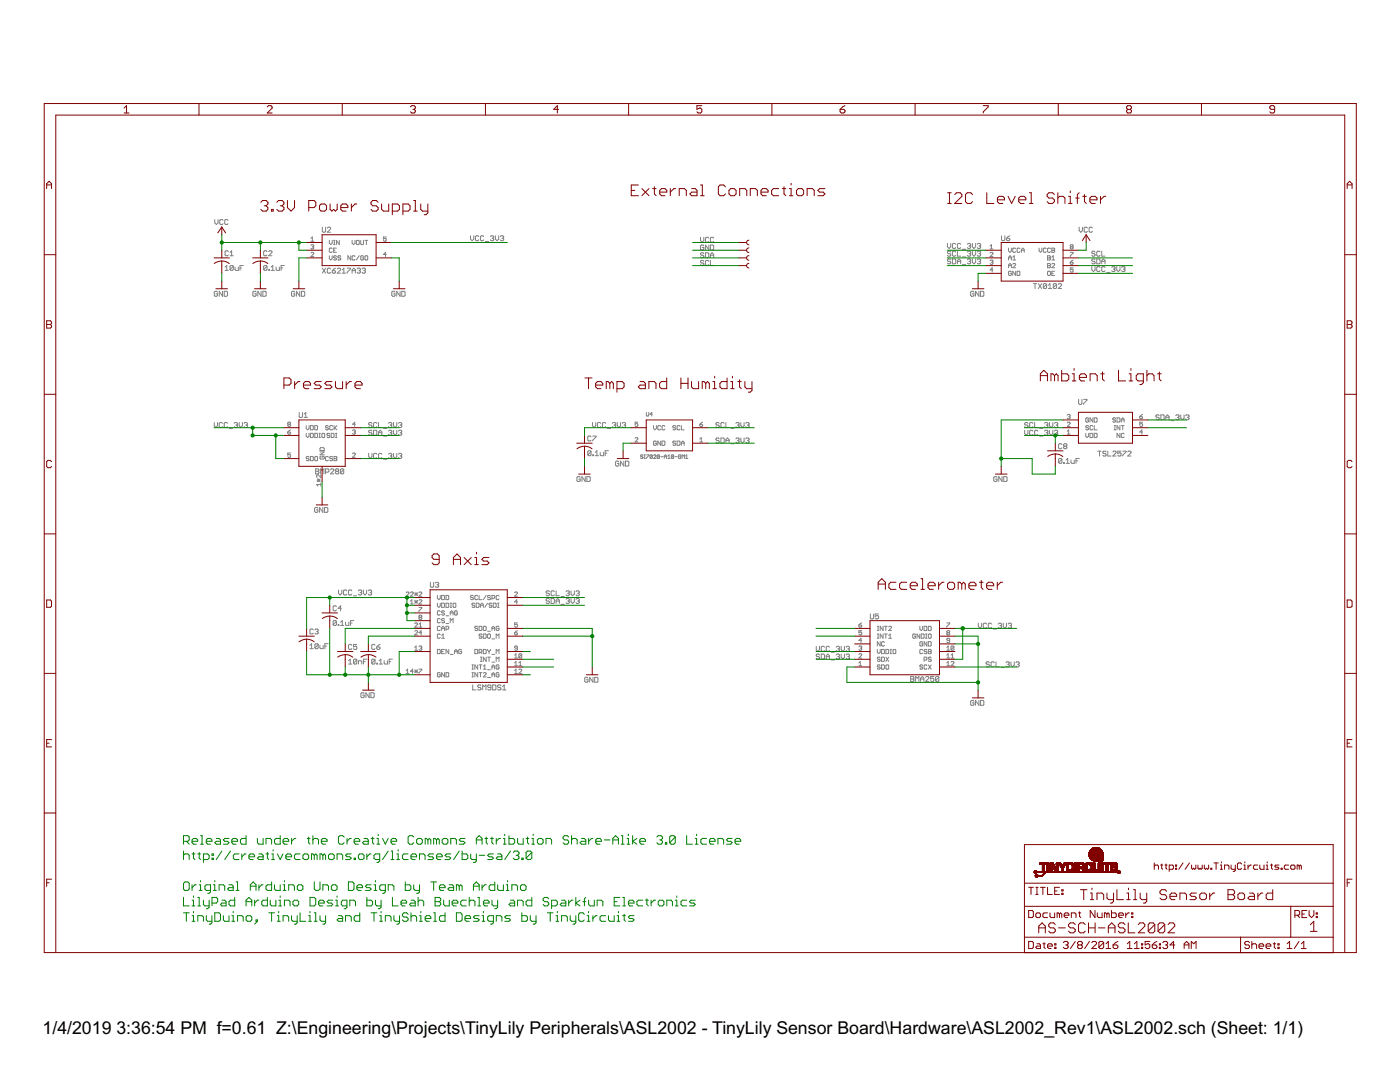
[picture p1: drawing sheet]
<svg xmlns="http://www.w3.org/2000/svg" width="279mm" height="216mm" viewBox="0 0 279 216" stroke-linecap="round" stroke-linejoin="round" font-family="sans-serif">
<defs><g id="words">
<g font-size="4">
<text x="8.5" y="206.4">1/4/2019</text>
<text x="23.2" y="206.4">3:36:54 PM f=0.61 Z:\Engineering\Projects\TinyLily Peripherals\ASL2002 - TinyLily Sensor Board\Hardware\ASL2002_Rev1\ASL2002.sch (Sheet: 1/1)</text>
</g>
</g></defs>
<g fill="none" stroke="#808080" stroke-width=".2">
<path d="M42.9 43.8v.7l.3 .3 .3-.3v-.7M43.4 58.3l-.2-.2h-.3l-.1 .2v.6l.1 .2h.3l.2-.2v-.3h-.3M44.4 58.1v1l-.6-1v1M44.5 44l-.2-.2-.4 .2v.6l.1 .2 .5-.2M44.7 58.1h.5l.2 .2v.6l-.2 .2h-.5zM44.9 54h.7M44.9 53.3l.4-.3v1M45.5 44l-.2-.2-.4 .2v.6l.1 .2 .5-.2M45.6 50.2l-.2-.2h-.3l-.2 .2v.7l.2 .1h.3l.2-.1M45.9 51h.7M45.9 50.4l.3-.4v1M46.6 53.1l-.2-.1-.5 .1v.7"/>
<path d="M46.6 53.1v.7l-.2 .2h-.3l-.2-.2M46.6 53.1l-.7 .7M46.9 53.3v.5l.2 .2h.5v-.7M47.9 53.5h.3M48.6 53h-.7v1M51.1 58.3l-.2-.2h-.3l-.1 .2v.6l.1 .2h.3l.2-.2v-.3h-.3M52.1 58.1v1l-.6-1v1M52.5 58.1h.4l.2 .2v.6l-.2 .2h-.4zM53.3 50.2l-.2-.2h-.3l-.2 .2v.7l.2 .1h.3l.2-.1M53.3 53.1l-.2-.1-.5 .1v.7M53.3 53.1v.7l-.2 .2h-.3l-.2-.2M53.3 53.1l-.7 .7"/>
<path d="M53.6 53.8h.2v.2h-.2zM53.6 50.2l.2-.2h.3l.2 .2v.2l-.7 .6h.7M54.1 54h.7M54.1 53.3l.3-.3v1M55.1 53.3v.5l.2 .2h.5v-.7M56.1 53.5h.3M56.7 53h-.6v1M58.8 58.3l-.1-.2h-.4l-.1 .2v.6l.1 .2h.4l.1-.2v-.3h-.3M59.8 58.1v1l-.6-1v1M60.2 58.1h.4l.2 .2v.6l-.2 .2h-.4zM62 50.5l.2-.1 .4 .1-.6 .7h.6M62 49l.5-.2 .1 .2-.1 .3"/>
<path d="M62 48.1h.6M62 47.6l.3-.3v.8M62.3 49.3h.2M62.5 49.3l.1 .1-.1 .3-.5-.2M64.3 45.3v.9l.2 .1h.3l.2-.1v-.9M64.3 53.5l.7 1M65 53.5l-.7 1M65.3 45.5l.2-.2h.3l.2 .2v.2l-.7 .6h.7M65.7 48v.5l.3 .3 .3-.3v-.5M65.7 51v.6l.3 .3 .3-.3v-.6M66 53.7l-.2-.2h-.3l-.2 .2v.6l.2 .2h.3l.2-.2M66.3 49.6l-.1-.1-.5 .1v.6l.2 .2 .4-.2"/>
<path d="M66.3 54h.5l.2 .3-.2 .2h-.3zM66.6 49.9h.3M66.6 48h.3M66.6 48.8h.3M66.7 48v.8M67 53.5l-.7 .5M67.1 51.2l-.4-.2-.1 .3 .4 .2 .1 .3-.1 .1-.4-.1M67.1 49.5h-.5v.9h.5M67.3 53.7l.2-.2h.3l.2 .2v.1l-.7 .7h.7M67.7 48v.8l-.6-.8v.8M68 51.2l-.1-.2-.5 .2 .2 .3 .4 .1-.1 .3-.5-.1M68.3 54.5h.7"/>
<path d="M68.3 53.8l.3-.3v1M69.3 53.5h.6l-.6 1M70 51v.9l-.6-.9v.9M70.3 54h.6M70.3 48v.5l.3 .3 .2-.3v-.5M70.3 54.5v-.7l.3-.3 .3 .3v.7M70.8 51.2l-.1-.2-.4 .2v.6l.1 .1 .4-.1M71.1 48.1l.2-.1 .4 .1v.6l-.2 .1-.4-.1zM71.3 53.7l.1-.2h.4l.1 .2-.1 .3M71.6 54h.2M71.7 51l-.6 .9M71.8 54l.1 .2-.1 .3h-.4l-.1-.2"/>
<path d="M72 48v.7l.1 .1 .4-.1v-.7M72.3 53.7l.1-.2h.3l.2 .2-.2 .3M72.5 51.2l-.1-.2-.4 .2v.6l.1 .1 .4-.1v-.3h-.2M72.6 54h.1M72.7 54l.2 .2-.2 .3h-.3l-.1-.2M72.8 48h.6M73 51l.4 .2v.6l-.1 .1-.5-.1zM73.1 48v.8M77.1 50.8h-.6l.4-.4v.8M77.1 47.3h-.6v.4l.3-.1 .3 .1-.2 .4-.4-.1M78.8 58.3l-.1-.2h-.3l-.2 .2v.6l.2 .2h.3l.1-.2v-.3h-.3M79.8 58.1v1l-.6-1v1"/>
<path d="M80.2 58.1h.5l.1 .2v.6l-.1 .2h-.5zM93.9 47.1v.6l.3 .3 .4-.3v-.6M95.5 47.2l-.1-.1-.5 .1v.7l.2 .1h.3l.1-.1M96.5 47.2l-.1-.1-.5 .1v.7l.2 .1h.3l.1-.1M96.9 48.2h.6M97.9 47.2l.5-.1 .1 .1-.1 .3M98.2 47.5h.2M98.4 47.5l.1 .2-.1 .3h-.4l-.1-.1M98.9 47.1v.6l.3 .3 .3-.3v-.6M99.8 47.2l.6-.1 .1 .1-.1 .3M100.2 47.5h.2M100.4 47.5l.1 .2-.1 .3h-.4l-.2-.1"/>
<path d="M139.8 47.3v.7l.3 .3 .4-.3v-.7M140.5 49.1l-.2-.2h-.3l-.2 .2v.6l.5 .2 .2-.2v-.3h-.4M140.5 50.6l-.2-.2-.5 .2 .2 .3h.3l.2 .2-.2 .3h-.3l-.2-.2M140.5 52.1l-.2-.1h-.3l-.2 .3 .2 .2h.3l.2 .3-.2 .2h-.3l-.2-.2M140.8 50.4h.5l.2 .2v.6l-.2 .2h-.5zM141.5 47.5l-.2-.2h-.4l-.1 .2v.7l.1 .1h.4l.2-.1M141.5 48.9v1l-.7-1v1M141.5 52.1l-.2-.1h-.4l-.1 .1v.7l.1 .2h.4l.2-.2M141.8 48.9h.5l.1 .2v.6l-.1 .2h-.5zM141.8 51.4v-.6l.3-.4 .3 .4v.6M141.8 52v1h.6M141.8 50.9h.6"/>
<path d="M142.4 47.5l-.1-.2h-.4l-.1 .2v.7l.1 .1h.4l.1-.1M189.1 48.6v.6l.3 .4 .3-.4v-.6M189.7 50.3l-.1-.2h-.3l-.2 .2 .2 .3h.3l.1 .2-.1 .3h-.3l-.2-.2M189.7 51.8l-.1-.1h-.3l-.2 .3 .2 .2h.3l.1 .3-.1 .1-.5-.1M190.1 51.7h.5l.1 .1v.7l-.1 .1h-.5zM190.7 48.7l-.1-.1h-.4l-.1 .1v.7l.1 .2h.4l.1-.2M190.7 50.3l-.1-.2h-.4l-.1 .2v.6l.1 .2h.4l.1-.2M191.1 50.1v1h.6M191.1 52.6v-.6l.3-.3 .3 .3v.6M191.1 52.2h.6M191.7 48.7l-.1-.1h-.4l-.1 .1v.7l.1 .2h.4l.1-.2M192.1 51.3h.6"/>
<path d="M192.1 52.8h.6M192.1 49.7h.6M193.1 48.7l.1-.1h.3l.2 .1-.2 .4M193.1 50.3l.1-.2h.3l.2 .2-.2 .3M193.1 51.8l.1-.1h.3l.2 .1-.2 .4M193.4 50.6h.1M193.4 52.2h.1M193.4 49.1h.1M193.5 49.1l.2 .1-.2 .4h-.3l-.1-.2M193.5 50.6l.2 .2-.2 .3h-.3l-.1-.2M193.5 52.2l.2 .1-.2 .3-.4-.1M194.1 48.6v.6l.3 .4 .3-.4v-.6"/>
<path d="M194.1 50.1v.7l.3 .3 .3-.3v-.7M194.1 51.7v.6l.3 .3 .3-.3v-.6M194.4 58.3l-.2-.2h-.3l-.2 .2v.6l.2 .2h.3l.2-.2v-.3h-.4M195.1 50.3l.1-.2h.3l.2 .2-.2 .3M195.1 48.7l.1-.1h.3l.2 .1-.2 .4M195.1 51.8l.1-.1h.3l.2 .1-.2 .4M195.4 58.1v1l-.7-1v1M195.4 50.6h.1M195.4 52.2h.1M195.4 49.1h.1M195.5 50.6l.2 .2-.2 .3h-.3l-.1-.2M195.5 49.1l.2 .1-.2 .4h-.3l-.1-.2"/>
<path d="M195.5 52.2l.2 .1-.2 .3-.4-.1M195.7 58.1h.5l.1 .2v.6l-.1 .2h-.5zM197.6 50.5l.1-.1 .5 .1-.6 .7h.6M197.6 49.1l.3-.3v.9M197.6 49.7h.6M197.6 52l.4-.1 .2 .1-.2 .3M197.9 52.3h.1M198 52.3l.2 .2-.2 .2-.4-.1M198.2 53.9h-.6l.4-.5v.9M199.9 47.1v.8l.1 .1h.4l.1-.1v-.8M200.9 47.5h.5l.1 .4-.1 .1h-.4zM201.3 53h.5"/>
<path d="M201.3 49.5v.6l.3 .3 .2-.3v-.6M201.3 51.9v-.6l.3-.3 .2 .3v.6M201.3 53.4v-.5l.3-.3 .2 .3v.5M201.3 51.5h.5M201.5 47.1l-.6 .4M201.8 54.3l-.1-.2-.4 .2v.5l.1 .2 .4-.2v-.3h-.2M202.1 51.3l.3-.3v.9M202.1 51.9h.6M202.1 52.7l.2-.1 .4 .1-.6 .7h.6M202.7 49.6l-.2-.1-.4 .1v.6l.2 .2 .4-.2M202.7 54.1v.9l-.6-.9v.9M203 54.1h.4l.1 .2-.1 .7h-.4z"/>
<path d="M203.5 49.6l-.1-.1-.4 .1 .1 .8 .4-.2M203.8 50.4v-.6l.3-.3 .3 .3v.6M203.8 49.9h.6M206.2 56.6h.7M206.6 56.6v1M207.2 56.6l.7 1M207.4 49.5v.6l.2 .3 .3-.3v-.6M207.9 56.6l-.7 1M208.8 49.6l-.2-.1-.4 .1v.6l.2 .2 .4-.2M208.9 56.7l-.2-.1-.5 .1v.7M208.9 56.7v.7l-.2 .2h-.3l-.2-.2M208.9 56.7l-.7 .7"/>
<path d="M209.1 53h.4M209.1 51h.4l.1 .2-.1 .3 .1 .3-.1 .1h-.4zM209.1 51.5h.4M209.1 52.6h.4l.1 .1-.1 .3 .1 .3-.1 .1h-.4zM209.2 57.6h.7M209.2 56.9l.3-.3v1M209.2 54.1l.4 .2v.5l-.1 .2-.4-.2v-.5zM209.6 49.6l-.1-.1-.4 .1v.6l.1 .2 .4-.2M209.9 51.3l.3-.3v.9M209.9 49.5l.6 .1-.2 .3 .2 .3-.2 .2h-.4zM209.9 49.9h.4M209.9 51.9h.6"/>
<path d="M209.9 52.7l.2-.1 .4 .1-.6 .7h.6M209.9 54.5h.3M210.5 54.1h-.6v.9h.6M210.9 56.7l-.2-.1-.5 .1v.7M210.9 56.7v.7l-.2 .2h-.3l-.2-.2M210.9 56.7l-.7 .7M211.2 56.7l.2-.1 .5 .1v.2l-.7 .7h.7M213.6 50.4h.6l-.6 .8M213.6 52.3h.4l.2 .3-.5 .1zM213.7 49.3l-.1 .1 .1 .3 .5-.2-.2-.2M213.7 49.3l-.1-.2 .1-.3 .5 .2-.2 .3M213.7 49.3h.3"/>
<path d="M214.2 53.4h-.6v.5l.3-.2 .3 .2-.2 .4-.4-.2M214.2 51.9l-.6 .4M215.4 45.3v.7l.3 .3 .3-.3v-.7M217 45.5l-.1-.2h-.4l-.1 .2v.7l.1 .1h.4l.1-.1M217.9 53.2v.7l.3 .3 .3-.3v-.7M218 45.5l-.2-.2h-.3l-.1 .2v.7l.1 .1h.3l.2-.1M218.5 50.3l-.1-.2h-.3l-.2 .2 .2 .3h.3l.1 .2-.1 .3h-.3l-.2-.2M218.5 51.8l-.1-.1h-.3l-.2 .3 .2 .2h.3l.1 .3-.1 .1-.5-.1M218.9 51.7h.5l.1 .1v.7l-.1 .1h-.5zM219.5 50.3l-.1-.2h-.3l-.2 .2v.6l.2 .2h.3l.1-.2M219.5 53.4l-.1-.2-.5 .2v.6l.2 .2h.3l.1-.2M219.9 50.1v1h.6"/>
<path d="M219.9 52.2h.6M219.9 52.6v-.6l.3-.3 .3 .3v.6M220.5 53.4l-.1-.2-.5 .2v.6l.1 .2h.4l.1-.2M220.9 54.4h.6M221.9 53.4l.5-.2 .1 .2-.1 .3M222.2 53.7h.2M222.4 53.7l.1 .2-.1 .3h-.4l-.1-.2M222.9 53.2v.7l.3 .3 .3-.3v-.7M223.8 53.4l.5-.2 .2 .2-.2 .3M224.2 53.7h.1M224.3 53.7l.2 .2-.2 .3h-.3l-.2-.2M215.3 79.7v.8l.1 .2h.4l.1-.2v-.8"/>
<path d="M216.3 79.7h.6l-.6 1M42.8 84.3v.7l.3 .3 .3-.3v-.7M44.4 84.5l-.2-.2h-.3l-.1 .2v.6l.1 .2h.3l.2-.2M45.4 84.5l-.2-.2h-.3l-.2 .2v.6l.2 .2h.3l.2-.2M45.7 85.5h.7M46.7 84.5l.2-.2h.3l.2 .2-.2 .3M47.1 84.8h.1M47.2 84.8l.2 .2-.2 .3h-.3l-.2-.2M47.7 84.3v.7l.3 .3 .4-.3v-.7M48.7 84.5l.2-.2h.3l.2 .2-.2 .3M49 84.8h.2M49.2 84.8l.2 .2-.2 .3h-.3l-.2-.2"/>
<path d="M57.4 86.2h.4l.2 .3-.4 .1zM57.6 84.7l-.2-.2 .2-.3 .4 .2-.2 .3M57.6 84.7l-.2 .1 .2 .3 .4-.2-.2-.2M57.6 84.7h.2M58 90.4h-.6v.4l.3-.1 .3 .1-.2 .4-.4-.1M58 85.8l-.6 .4M59.7 82.3v.8l.2 .2 .5-.2v-.8M60.7 83.3h.7M60.7 82.6l.3-.3v1M61.1 84.9v.6l.3 .3 .3-.3v-.6M61.1 86.5v.5l.3 .3 .3-.3v-.5M61.7 91.2l-.4-.1-.2 .3 .4 .1 .2 .3-.2 .1-.4-.1"/>
<path d="M62 84.9h.4l.1 .2v.5l-.1 .2h-.4zM62 86.5h.4l.1 .1v.6l-.1 .1h-.4zM62 91.1h.4l.1 .1v.6l-.1 .1h-.4zM62.8 84.9h.4l.2 .2-.2 .7h-.4zM62.8 86.5h.4l.2 .1-.2 .7h-.4zM62.9 91.1l.5 .1v.6l-.2 .1-.4-.1zM63 93.6h.5l.1 .1-.1 .3 .1 .4-.1 .2h-.5zM63 94h.5M63.3 95.6l.6 .5M63.3 95.8h.6M63.6 95.6v.5M63.7 87.3h.2"/>
<path d="M63.7 86.5h.2M63.8 86.5v.8M63.9 90.2h.8l-.8 .5h.8M63.9 95.6l-.6 .5M64 89.3h.6l.1 .2v.4h-.8zM64 91l-.1 .2 .1 .4 .7-.1-.1-.5h-.3v.3M64 94.6v-1l.3 .3 .3-.3v1M64 94.7v.6l-.5-.6-.3 .1 .1 .5M64 96.7h-.8l.3 .3M64 96.4v.6M64.4 86.5l.4 .1-.1 .7-.5-.1zM65 94.2h.5l.1-.2v-.3l-.1-.1h-.5v1"/>
<path d="M65.5 85.1l-.1-.2-.4 .2 .1 .2 .4 .2-.1 .3-.4-.2M65.5 91.2l-.1-.1-.4 .1v.6l.1 .1 .4-.1M65.8 86.6l-.4-.1-.1 .2 .4 .2 .1 .3-.1 .1-.4-.1M66 93.7l.1-.1h.4l.1 .1-.6 .9h.6M66.1 86.5h.4l.2 .1v.6l-.2 .1h-.4zM66.4 91.2l-.4-.1-.2 .3 .5 .1 .1 .3-.1 .1-.5-.1M66.4 85.1l-.1-.2-.5 .2v.5l.2 .2 .4-.2M66.7 84.9v.9M66.7 91.1h.4l.1 .1-.1 .3 .1 .3-.1 .1h-.4zM66.7 91.5h.4M66.8 85.3l.4 .5M67 87.3h.2"/>
<path d="M67 86.5h.2M67.1 86.5v.8M67.1 94l-.1-.1 .1-.3h.4l.1 .1-.1 .3M67.1 94l-.1 .2 .1 .4h.4l.1-.2-.1-.4M67.1 94h.4M67.2 84.9l-.5 .6M68.6 93.7l-.1-.1h-.4l-.2 .1v.7M68.6 93.7v.7l-.1 .2h-.4l-.2-.2M68.6 93.7l-.7 .7M70.4 90.6l.1-.2 .4 .2-.5 .6h.5M70.4 85.9l.4-.1 .1 .1-.1 .3M70.6 86.2h.2"/>
<path d="M70.8 86.2l.1 .2-.1 .2-.4-.1M70.9 84.7h-.5l.4-.5v.9M73.6 90.5v.6l.3 .4 .3-.4v-.6M74.2 84.5l-.1-.2h-.4l-.1 .3 .1 .2h.4l.1 .3-.1 .2h-.4l-.1-.2M74.2 86l-.1-.1h-.4l-.1 .3 .5 .1 .1 .4-.1 .1h-.4l-.1-.1M74.5 85.9h.6l.1 .1v.7l-.1 .1h-.6zM75.2 84.5l-.1-.2h-.4l-.2 .2v.6l.2 .2h.4l.1-.2M75.2 90.6l-.1-.1h-.4l-.2 .1v.7l.2 .2h.4l.1-.2M75.5 84.3v1h.7M75.5 86.8v-.6l.4-.3 .3 .3v.6M75.5 86.3h.7M76.2 90.6l-.1-.1h-.4l-.2 .1v.7l.2 .2h.4l.1-.2"/>
<path d="M76.5 87h.7M76.5 85.5h.7M76.5 91.6h.7M77.5 86l.2-.1h.3l.2 .1-.2 .3M77.5 84.5l.2-.2h.3l.2 .2-.2 .3M77.5 90.6l.2-.1h.3l.2 .1-.2 .4M77.9 91h.1M77.9 84.8h.1M77.9 86.3h.1M78 84.8l.2 .2-.2 .3h-.3l-.2-.2M78 86.3l.2 .2-.2 .3h-.3l-.2-.1M78 91l.2 .1-.2 .4h-.3l-.2-.2"/>
<path d="M78.5 84.3v.7l.4 .3 .3-.3v-.7M78.5 85.9v.6l.4 .3 .3-.3v-.6M78.5 90.5v.6l.4 .4 .3-.4v-.6M79.5 84.5l.2-.2h.3l.2 .2-.2 .3M79.5 86l.2-.1h.3l.2 .1-.2 .3M79.5 90.6l.2-.1h.3l.2 .1-.2 .4M79.8 91h.2M79.8 84.8h.2M79.8 86.3h.2M80 84.8l.2 .2-.2 .3h-.3l-.2-.2M80 86.3l.2 .2-.2 .3h-.3l-.2-.1M80 91l.2 .1-.2 .4h-.3l-.2-.2"/>
<path d="M115.8 95.2l-.1-.1-.6 .1v.7l.2 .2 .5-.2v-.3h-.3M116.8 95.1v1l-.7-1v1M117.1 95.1h.5l.2 .1v.7l-.2 .2h-.5zM118 87.2l-.2-.2-.5 .2v.6l.2 .2 .5-.2M118 90.1l-.2-.2h-.3l-.2 .2v.7M118 90.1v.7l-.2 .1h-.3l-.2-.1M118 90.1l-.7 .7M118.2 84.3v.7l.4 .3 .3-.3v-.7M118.3 90.8h.2v.1h-.2zM118.3 87h.7l-.7 1M118.8 90.9h.7M118.8 90.3l.3-.4v1"/>
<path d="M119.8 90.3v.5l.2 .1h.5v-.6M119.9 84.5l-.2-.2h-.3l-.2 .2v.6l.2 .2h.3l.2-.2M120.8 90.4h.3M120.9 84.5l-.2-.2h-.3l-.2 .2v.6l.2 .2h.3l.2-.2M121.2 85.5h.7M121.4 89.9h-.6v1M122.2 84.5l.2-.2h.3l.2 .2-.2 .3M122.5 84.8h.2M122.7 84.8l.2 .2-.2 .3h-.3l-.2-.2M123.2 84.3v.7l.3 .3 .3-.3v-.7M123.5 92.2l-.2-.2h-.3l-.1 .2v.6l.1 .2h.3l.2-.2v-.3h-.3M124.2 84.5l.2-.2h.3l.1 .2-.1 .3"/>
<path d="M124.5 92v1l-.7-1v1M124.5 84.8h.2M124.7 84.8l.1 .2-.1 .3h-.3l-.2-.2M124.8 92h.5l.2 .2v.6l-.2 .2h-.5zM126.7 87.5l.2-.2 .4 .2-.6 .7h.6M127.3 84.2h-.6v.5l.3-.2 .3 .2-.1 .4-.5-.2M128.3 90.9l-.3-.1-.2 .2 .4 .1 .1 .3-.1 .1-.4-.1M128.5 90.8h.3M128.5 91.5h.3M128.7 90.8v.7M129 82.3v.6l.1 .1 .4-.1v-.6M129 90.8h.5l-.5 .7"/>
<path d="M130.2 82.7h-.5l.4-.4v.7M130.2 90.9l-.3-.1-.2 .6M130.2 90.9l-.1 .6-.4-.1M130.2 90.9l-.5 .5M130.4 84.9v.6l.3 .3 .3-.3v-.6M130.5 90.9l.1-.1 .3 .1-.4 .6h.4M131 88.1l-.1-.1-.5 .1 .2 .8 .4-.2v-.3h-.3M131.6 90.9l-.3-.1-.2 .6M131.6 90.9l-.1 .6-.4-.1M131.6 90.9l-.5 .5M131.8 85.1l-.1-.2-.4 .2v.5l.1 .2 .4-.2M131.8 88v.9l-.5-.9v.9"/>
<path d="M131.9 91.1h.4M132.1 88l.6 .1v.6l-.2 .2h-.4zM132.6 91.5v-.5l.2-.2 .2 .2v.5M132.6 91.1h.4M132.7 85.1l-.2-.2-.4 .2v.5l.2 .2 .4-.2M133.3 91.5h.5M133.3 91l.2-.2v.7M134.5 90.9l-.4-.1-.1 .6M134.5 90.9l-.2 .6-.3-.1M134.5 90.9l-.5 .5M134.7 91.1h.5M134.9 85.1l-.2-.2-.4 .2 .1 .2 .5 .2-.2 .3-.4-.2"/>
<path d="M134.9 88.1l-.2-.1-.4 .1 .1 .3 .5 .2-.2 .3-.4-.2M135.1 88l.6 .1v.6l-.1 .2h-.5zM135.7 85.1l-.1-.2-.5 .2v.5l.2 .2 .4-.2M135.9 90.9l-.1-.1-.4 .1v.5l.4 .1 .1-.4h-.3M136 84.9v.9h.5M136 88.4h.5M136 88.9v-.6l.3-.3 .2 .3v.6M136.1 91.5v-.7l.3 .2 .2-.2v.7M136.8 91.5h.5M136.8 91l.3-.2v.7M139.7 84.7h.4l.1 .2-.4 .2zM139.7 88.2h.5"/>
<path d="M139.7 87.6l.3-.3v.9M140.2 84.2l-.5 .5M143.5 87.6l-.1-.2h-.4l-.1 .3 .1 .2h.4l.1 .3-.1 .2h-.4l-.1-.2M143.5 84.5l-.1-.2h-.4l-.1 .3 .1 .2h.4l.1 .3-.1 .2h-.4l-.1-.2M143.9 87.4h.5l.1 .2v.6l-.1 .2h-.5zM144.5 84.5l-.1-.2h-.4l-.1 .2v.6l.1 .2h.4l.1-.2M144.9 84.3v1h.6M144.9 88.4v-.7l.3-.3 .3 .3v.7M144.9 87.9h.6M145.9 88.5h.6M145.9 85.5h.6M146.9 84.5l.1-.2h.3l.2 .2-.2 .3"/>
<path d="M146.9 87.6l.1-.2h.3l.2 .2-.2 .3M147.2 84.8h.1M147.2 87.9h.1M147.3 87.9l.2 .2-.2 .3h-.3l-.1-.2M147.3 84.8l.2 .2-.2 .3h-.3l-.1-.2M147.8 84.3v.7l.4 .3 .3-.3v-.7M147.8 87.4v.7l.4 .3 .3-.3v-.7M148.8 84.5l.2-.2h.3l.2 .2-.2 .3M148.8 87.6l.2-.2h.3l.2 .2-.2 .3M149.2 84.8h.1M149.2 87.9h.1M149.3 87.9l.2 .2-.2 .3h-.3l-.2-.2"/>
<path d="M149.3 84.8l.2 .2-.2 .3h-.3l-.2-.2M199 95.2l-.2-.1-.5 .1v.7l.5 .2 .2-.2v-.3h-.4M200 95.1v1l-.7-1v1M200.3 95.1h.5l.2 .1v.7l-.2 .2h-.5zM204.5 85.9v.6l.3 .3 .3-.3v-.6M205.1 84.5l-.1-.2h-.3l-.2 .3 .2 .2h.3l.1 .3-.1 .2h-.3l-.2-.2M206.1 84.5l-.1-.2h-.3l-.2 .2v.6l.2 .2h.3l.1-.2M206.1 86l-.1-.1h-.3l-.2 .1v.7l.2 .1h.3l.1-.1M206.5 84.3v1h.6M207.1 86l-.1-.1h-.3l-.2 .1v.7l.2 .1h.3l.1-.1M207.5 87h.6M207.5 85.5h.6"/>
<path d="M208.5 84.5l.1-.2h.4l.1 .2-.1 .3M208.5 86l.1-.1h.4l.1 .1-.1 .3M208.8 84.8h.2M208.8 86.3h.2M209 84.8l.1 .2-.1 .3h-.4l-.1-.2M209 86.3l.1 .2-.1 .3h-.4l-.1-.1M209.4 85.9v.6l.4 .3 .3-.3v-.6M209.4 84.3v.7l.4 .3 .3-.3v-.7M210.4 84.5l.2-.2h.3l.2 .2-.2 .3M210.4 86l.2-.1h.3l.2 .1-.2 .3M210.8 84.8h.1M210.8 86.3h.1"/>
<path d="M210.9 84.8l.2 .2-.2 .3h-.3l-.2-.2M210.9 86.3l.2 .2-.2 .3h-.3l-.2-.1M211.9 88.7l-.1-.2h-.4l-.1 .2v.7l.1 .1h.4l.1-.1M211.9 91.6l-.1-.1-.5 .1v.7M211.9 91.6v.7l-.1 .2-.5-.2M211.9 91.6l-.6 .7M212.3 92.3h.1v.2h-.1zM212.4 89l-.1-.1 .1-.4h.3l.2 .2-.2 .3M212.4 89l-.1 .2 .1 .3h.3l.2-.1-.2-.4M212.4 89h.3M212.7 92.5h.7M212.7 91.8l.4-.3v1"/>
<path d="M213 82.8l.4-.1 .2 .1-.2 .3M213 84.4l.1-.2 .5 .2-.6 .7h.6M213 86.1l.3-.3v.8M213 86.6h.6M213.3 83.1h.1M213.4 83.1l.2 .2-.2 .2-.4-.1M213.7 91.8v.5l.2 .2h.5v-.7M214.7 92h.4M215.4 91.5h-.7v1M216.7 86.5v.5l.3 .3 .3-.3v-.5M217.3 85.1l-.2-.2-.4 .2 .1 .2 .5 .2-.2 .3-.4-.2M217.3 83.5l-.2-.1-.4 .1v.6l.4 .1 .2-.4h-.3"/>
<path d="M217.5 86.5h.5l.1 .1v.6l-.1 .1h-.5zM218.1 85.1l-.1-.2-.5 .2v.5l.2 .2 .4-.2M218.1 83.4v.8l-.6-.8v.8M218.4 84.9v.9h.5M218.4 83.4h.4l.1 .1v.6l-.1 .1h-.4zM218.4 86.5h.4l.1 .1v.6l-.1 .1h-.4zM219.1 90h.7M219.4 90v1M220.7 90.2l-.1-.2-.5 .2 .2 .3h.3l.1 .2-.1 .3h-.3l-.2-.2M221.1 90v1h.6M222.1 90.2l.1-.2 .5 .2v.1l-.6 .7h.6M222.4 84.9h.3"/>
<path d="M222.4 85.8h.3M222.5 84.9v.9M222.6 83.5l-.4-.1-.1 .3 .4 .1 .1 .3-.1 .1-.4-.1M222.9 83.4h.5l.1 .1v.6l-.1 .1h-.5zM223.5 84.9v.9l-.6-.9v.9M223.5 86.5v.8l-.6-.8v.8M223.7 90h-.6v.5l.3-.2 .3 .2v.3l-.1 .2h-.4l-.1-.2M223.8 84.2v-.5l.3-.3 .2 .3v.5M223.8 84.9h.5M223.8 83.8h.5M224.1 90h.6l-.6 1M224.1 84.9v.9"/>
<path d="M224.3 86.6l-.1-.1-.4 .1v.6l.1 .1 .4-.1M225.1 90.2l.1-.2 .5 .2v.1l-.6 .7h.6M227.5 83.1h.4l.1 .3-.4 .1zM228 84.2h-.5v.5l.3-.2 .2 .2-.1 .4-.4-.2M228 86.2h-.5l.4-.4v.8M228 82.7l-.5 .4M231.3 82.9l-.1-.1-.5 .1 .1 .4h.4l.1 .1-.1 .4h-.4l-.1-.2M231.7 82.8h.5l.1 .1v.7l-.1 .2h-.5zM232.7 83.3h.6M232.7 83.8v-.7l.3-.3 .3 .3v.7M233.7 83.9h.6M234.7 82.9l.4-.1 .2 .1-.2 .4"/>
<path d="M235 83.3h.1M235.1 83.3l.2 .1-.2 .4h-.3l-.1-.2M235.6 82.8v.6l.4 .4 .3-.4v-.6M236.6 82.9l.5-.1 .2 .1-.2 .4M237 83.3h.1M237.1 83.3l.2 .1-.2 .4h-.3l-.2-.2M63.4 101.4l-.1-.1h-.4l-.1 .1v.7l.1 .1 .5-.1v-.4h-.3M64.4 101.3v.9l-.6-.9v.9M64.8 101.3h.5l.1 .1v.7l-.1 .1h-.5zM67.6 117.7v.7l.3 .3 .3-.3v-.7M69.2 117.9l-.2-.2h-.3l-.1 .2v.7l.1 .1h.3l.2-.1M70.2 117.9l-.2-.2h-.3l-.1 .2v.7l.1 .1h.3l.2-.1"/>
<path d="M70.5 118.9h.7M71.5 117.9l.2-.2h.3l.2 .2-.2 .3M71.9 118.2h.1M72 118.2l.2 .2-.2 .3h-.3l-.2-.1M72.5 117.7v.7l.4 .3 .3-.3v-.7M73.5 117.9l.2-.2h.3l.2 .2-.2 .3M73.9 118.2h.1M74 118.2l.2 .2-.2 .3h-.3l-.2-.1M81.1 118.3l.1-.2 .4 .2-.5 .7h.5M81.9 118.3l.1-.2 .5 .2-.6 .7h.6M81.9 120l.3-.3v.8M82.8 118.3l.5 .5"/>
<path d="M82.8 118.6h.5M82.8 119.8l.5 .6M83 118.3v.5M83 119.8v.6M83.3 118.3l-.5 .5M83.3 119.8l-.5 .6M83.6 118.3l.2-.2 .4 .2-.6 .7h.6M83.6 119.8l.2-.1 .4 .1-.6 .7h.6M85.9 116.2v.8l.1 .2h.4l.2-.2v-.8M86.9 116.4l.5-.2 .1 .2-.1 .3M87.2 116.7h.2M87.3 118.8v.6l.3 .3 .3-.3v-.6"/>
<path d="M87.4 116.7l.1 .2-.1 .3h-.4l-.1-.2M88.1 118.8h.5l.1 .2v.5l-.1 .2h-.5zM89 118.8h.4l.2 .2-.2 .7h-.4zM94.5 119l-.5-.2-.1 .3 .4 .1 .2 .3-.2 .2-.4-.2M95.3 119l-.1-.2-.4 .2v.5l.1 .2 .4-.2M95.6 118.8v.9h.6M97 118.8l-.5 .9M97.9 119l-.4-.2-.2 .3 .4 .1 .2 .3-.2 .2-.4-.2M98.2 119.4h.4l.1-.2-.1-.4h-.4v.9M99.6 119l-.2-.2-.4 .2v.5l.2 .2 .4-.2M102.7 118.3l.1-.2 .5 .2-.6 .7h.6M109.6 118l-.1-.1-.5 .1 .2 .4h.3l.1 .2-.1 .3h-.3l-.2-.2"/>
<path d="M109.6 119.6l-.1-.2h-.3l-.2 .2 .2 .3 .4 .2-.1 .3h-.3l-.2-.2M110 119.4h.5l.1 .2v.6l-.1 .2h-.5zM110.6 118l-.1-.1-.5 .1v.7l.2 .2h.3l.1-.2M111 117.9v1h.6M111 119.9h.6M112 119h.6M113 119.6l.1-.2h.4l.1 .2-.1 .3M113 118l.5-.1 .1 .1-.1 .4M113.3 118.4h.2M113.3 119.9h.2M113.5 118.4l.1 .2-.1 .3h-.4l-.1-.2M113.5 119.9l.1 .2-.1 .3h-.4l-.1-.2"/>
<path d="M114 117.9v.7l.3 .3 .3-.3v-.7M114 119.4v.7l.3 .3 .3-.3v-.7M115 118l.4-.1 .2 .1-.2 .4M115 119.6l.1-.2h.3l.2 .2-.2 .3M115.3 118.4h.1M115.3 119.9h.1M115.4 118.4l.2 .2-.2 .3h-.3l-.1-.2M115.4 119.9l.2 .2-.2 .3h-.3l-.1-.2M61.8 128.8l.4-.4v1M61.8 129.4h.7M62.5 125.7l-.1-.2h-.4l-.2 .2v.6l.2 .2 .5-.2M62.8 125.7l.2-.2h.4l.1 .2-.1 .3"/>
<path d="M63.2 126h.2M63.4 126l.1 .2-.1 .3-.6-.2M63.5 128.6v.7l-.1 .1h-.4l-.2-.1M63.5 128.6l-.1-.2h-.4l-.2 .2v.7M63.5 128.6l-.7 .7M63.8 128.8v.5l.2 .1h.5v-.6M64.8 128.9h.4M65.5 128.4h-.7v1M67.1 121.1l-.1-.2h-.3l-.2 .2v.6l.2 .2h.3l.1-.2M67.1 124l-.1-.2-.5 .2v.7M67.1 124v.7l-.1 .1-.5-.1M67.1 124l-.6 .7"/>
<path d="M67.5 124.7h.1v.1h-.1zM68 124.8h.6M68 124.1l.3-.3v1M68.1 121.4h-.6l.5-.5v1M69 124.1v.6l.1 .1h.5v-.7M69.6 132.5h.6M69.6 131.8l.3-.3v1M70 124.3h.3M70.2 128.8l-.1-.2h-.4l-.1 .2v.6l.1 .2h.4l.1-.2M70.6 123.8h-.6v1M71.2 131.7l-.1-.2-.6 .2v.6M71.2 131.7v.6l-.1 .2h-.4l-.2-.2"/>
<path d="M71.2 128.6h-.7v.5l.6-.2 .1 .5-.1 .2h-.4l-.2-.2M71.2 131.7l-.7 .6M71.5 132.5v-.7h.5l.2 .2v.5M72.5 132h.4M72.7 138.4l-.2-.2h-.3l-.2 .2v.6l.2 .2h.3l.2-.2v-.3h-.4M73.2 131.5h-.7v1M73.7 138.2v1l-.7-1v1M74 138.2h.5l.2 .2v.6l-.2 .2h-.5zM74.8 128.8l-.1-.2h-.4l-.1 .2v.6l.1 .2h.4l.1-.2M74.8 131.7l-.5-.2-.1 .2v.6M74.8 131.7v.6l-.1 .2h-.4l-.1-.2M74.8 131.7l-.6 .6"/>
<path d="M75.2 132.3h.1v.2h-.1zM75.2 129.1h.5l.1 .3-.1 .2h-.4zM75.7 132.5h.6M75.7 131.8l.3-.3v1M75.8 128.6l-.6 .5M76.7 131.8v.5l.1 .2h.5v-.7M77.7 132h.3M78.3 131.5h-.6v1M81.1 134.4h.5M81.1 133.8l.2-.3v.9M81.9 120.5h.6M82.5 134h-.6l.4-.5v.9"/>
<path d="M82.8 124.4l.1-.1 .4 .1-.5 .7h.5M82.8 129.8h.5M82.8 126l.1-.2 .4 .2-.5 .7h.5M82.8 129.2l.2-.3v.9M82.8 120.1h.5M82.8 134h.5M82.8 133.7l.5 .5M83 133.7v.5M83.3 133.7l-.5 .5M83.6 129.1l.4-.2 .2 .2-.2 .2M83.6 133.5h.6l-.6 .9M83.6 125.1h.6"/>
<path d="M83.6 121.2h.6l-.6 .8M83.6 124.6l.3-.3v.8M83.8 123.2l-.2-.2 .2-.3 .4 .2-.2 .3M83.8 123.2l-.2 .1 .2 .3 .4-.1-.2-.3M83.8 123.2h.2M83.9 129.3h.1M84 129.3l.2 .2-.2 .3-.4-.2M84.2 126.3h-.6l.4-.5v.9M87.3 129.6h.4l.2 .1v.6l-.2 .1h-.4zM87.3 120.4v.5l.3 .3 .3-.3v-.5M87.9 126.6l-.2-.1-.4 .1v.6l.1 .2 .5-.2M87.9 125.1l-.2-.1-.4 .1v.6l.1 .1 .5-.1"/>
<path d="M87.9 123.6l-.2-.2-.4 .2v.5l.1 .2 .5-.2M87.9 122l-.2-.1-.4 .1v.6l.1 .1 .5-.1M87.9 134.3l-.2-.1-.4 .1v.6l.1 .2 .5-.2v-.3h-.3M88.1 127.4h.6M88.1 130h.3M88.1 120.4l.6 .1v.6l-.1 .1h-.5zM88.1 125.8v-.6l.3-.2 .3 .2v.6M88.1 125.4h.6M88.1 126.8l.3-.3v.9M88.7 123.6l-.1-.2-.5 .2 .2 .2 .4 .2-.1 .3-.5-.2M88.7 129.6h-.6v.8h.6M88.7 122l-.4-.1-.2 .3 .5 .1 .1 .3-.1 .1-.5-.1"/>
<path d="M88.7 134.2v.9l-.6-.9v.9M89 125.5h.4l.2-.1-.2-.4h-.4v.8M89 120.4l.6 .1-.2 .7h-.4zM89 134.2l.6 .1-.2 .8h-.4zM89 122.9h.6M89 124.4h.6M89.6 129.6v.8l-.6-.8v.8M89.9 121.2h.2M89.9 120.4h.2M89.9 122.7v-.5l.2-.3 .3 .3v.5M89.9 124.3v-.9l.2 .3 .3-.3v.9M89.9 122.3h.5"/>
<path d="M89.9 130.6h.5M90 120.4v.8M90.4 120.5l.2-.1 .4 .1-.2 .7-.4-.1zM90.7 130h.6M90.7 130.4v-.5l.3-.3 .3 .3v.5M91.3 122l-.2-.1-.4 .1v.6l.4 .1 .2-.4h-.3M92.1 129.7l-.1-.1-.5 .1v.6l.2 .1 .4-.1v-.3h-.3M94.2 132.7h.3M94.2 133.5h.3M94.2 135.1h.3M94.2 134.2h.3M94.3 132.7v.8"/>
<path d="M94.3 134.2v.9M94.3 136.7v1h.7M94.8 129.6h.4l.1 .1v.6l-.1 .1h-.4zM94.8 120.5l-.2-.1-.4 .1 .1 .3 .5 .1-.2 .3-.4-.1M95 120.4l.6 .1v.6l-.1 .1h-.5zM95.3 125.1l-.4-.1-.1 .2 .4 .2 .1 .3-.1 .1-.4-.1M95.3 132.7v.8l-.5-.8v.8M95.3 134.2v.9l-.5-.9v.9M95.6 130.2h.4l.2-.2-.2-.4h-.4v.8M95.6 132.7h.6M95.6 125h.4l.2 .1v.6l-.2 .1h-.4zM95.6 134.2h.6"/>
<path d="M95.9 131.1h.3M95.9 132h.3M95.9 121.2v-.6l.3-.2 .3 .2v.6M95.9 130.2l.3 .2M95.9 132.7v.8M95.9 134.2v.9M95.9 120.8h.6M96 136.8l-.2-.1h-.3l-.2 .3 .2 .2h.3l.2 .3-.2 .2h-.3l-.2-.2M96 131.1v.9M96.2 126.6l-.2-.1-.4 .1 .2 .3 .4 .2-.2 .3-.4-.2M96.3 137.7v-1l.3 .3 .4-.3v1M96.5 129.6h.4l.1 .1v.6l-.1 .1h-.4z"/>
<path d="M96.5 133.5h.5M96.5 126.5l.5 .1v.6l-.1 .2h-.4zM96.5 125.1l.1-.1 .4 .1v.6l-.1 .1-.4-.1zM96.5 134.3l.1-.1 .4 .1-.5 .8h.5M96.5 132.9l.3-.2v.8M97 131.1v.9l-.5-.9v.9M97.3 131.1h.6M97.3 126.6l.2-.1 .4 .1v.6l-.2 .2-.4-.2zM97.3 126h.6M97.3 129.6l.3 .4M97.3 133.6h.6M97.3 135.2h.6"/>
<path d="M97.3 120.4l-.5 .8M97.6 130v.4M97.6 131.1v.9M97.9 129.6l-.3 .4M98 137.2h-.5l-.2-.2 .2-.3h.3l.2 .1v.7l-.2 .2h-.3l-.2-.2M98.2 133.1h.5M98.2 120.5l-.2-.1-.4 .1 .1 .3 .5 .1-.2 .3-.4-.1M98.2 125.4h.5M98.2 125.8v-.6l.2-.2 .3 .2v.6M98.2 133.5v-.6l.2-.2 .3 .2v.6M98.2 135.1v-.6l.2-.3 .3 .3v.6M98.2 127.5h.5"/>
<path d="M98.2 130.6h.5M98.2 132.1h.5M98.2 134.6h.5M98.3 136.7h.5l.2 .1v.7l-.2 .2h-.5zM98.4 120.4l.6 .1v.6l-.1 .1h-.5zM99 127.4v-.9l.3 .3 .3-.3v.9M99 130.4v-.8l.3 .3 .3-.3v.8M99 132v-.9l.3 .3 .3-.3v.9M99.3 121.2h.3M99.3 120.4h.3M99.4 120.4v.8M99.6 132.8l-.2-.1-.4 .1v.6l.4 .1 .2-.4h-.3"/>
<path d="M99.6 125.1l-.2-.1-.4 .1v.6l.4 .1 .2-.4h-.3M99.6 134.3l-.2-.1-.4 .1v.6l.4 .2 .2-.5h-.3M100 136.8l-.2-.1h-.3l-.2 .3 .2 .2h.3l.2 .3-.2 .2h-.3l-.2-.2M100.3 137.7h.7M100.3 137l.3-.3v1M102.7 132.8h.6M102.7 131.3h.6M102.7 126.3h.4l.2 .2-.5 .2zM102.7 130.7l.3-.2v.8M102.7 132.3l.3-.3v.8M102.7 133.8l.3-.3v.9M102.7 134.4h.6"/>
<path d="M103.3 129.3l-.6-.1 .1-.3 .5 .2v.5l-.2 .2-.4-.2M103.3 124.3h-.6v.4l.3-.1 .3 .1-.2 .4-.4-.1M103.3 120.1h-.6l.4-.4v.8M103.3 125.8l-.6 .5M103.5 133.7l.2-.2 .4 .2-.6 .7h.6M103.5 132.8h.6M103.5 132.3l.3-.3v.8M104.1 130.6v.5l-.1 .2-.5-.2M104.1 130.6l-.4-.1-.2 .1v.5M104.1 130.6l-.6 .5M111 120.4v-.6l.3-.4 .3 .4v.6M112 120.6h.6"/>
<path d="M117.3 135.3l-.1-.2-.5 .2v.7l.2 .1h.3l.1-.1v-.4h-.3M118.3 135.1v1l-.6-1v1M118.7 135.1h.5l.1 .2v.7l-.1 .1h-.5zM162.9 129v.6l.3 .4 .4-.4v-.6M163.6 130.7l-.2-.2h-.3l-.2 .4 .2 .1h.3l.2 .3-.2 .2h-.3l-.2-.2M163.9 130.5h.5l.1 .2v.6l-.1 .2h-.5zM164.5 129.1l-.1-.1h-.3l-.2 .1v.7l.2 .2h.3l.1-.2M164.9 131h.6M164.9 131.5v-.6l.3-.4 .3 .4v.6M165.5 129.1l-.1-.1h-.3l-.2 .1v.7l.2 .2h.3l.1-.2M165.9 131.7h.6M165.9 130.1h.6"/>
<path d="M166.9 130.7l.1-.2h.4l.1 .2-.1 .3M166.9 129.1l.1-.1h.4l.1 .1-.1 .4M167.2 131h.2M167.2 129.5h.2M167.4 131l.1 .2-.1 .3h-.4l-.1-.2M167.4 129.5l.1 .1-.1 .4h-.4l-.1-.2M167.9 129v.6l.3 .4 .3-.4v-.6M167.9 130.5v.7l.3 .3 .3-.3v-.7M168.9 130.7l.1-.2h.4l.1 .2-.1 .3M168.9 129.1l.1-.1h.4l.1 .1-.1 .4M169.2 131h.2M169.2 129.5h.2"/>
<path d="M169.4 131l.1 .2-.1 .3h-.4l-.1-.2M169.4 129.5l.1 .1-.1 .4h-.4l-.1-.2M171.4 129.1l.4-.2 .2 .2-.2 .2M171.4 132.3l.3-.3v.8M171.4 132.8h.6M171.4 130.6l.2-.1 .4 .1-.6 .7h.6M171.4 124.7h.4l.2 .3-.4 .1zM171.7 129.3h.1M171.8 129.3l.2 .2-.2 .3-.4-.2M172 125.8h-.6v.5l.3-.2 .3 .2-.2 .4-.4-.2M172 127.8h-.6l.4-.4v.8M172 124.3l-.6 .4"/>
<path d="M173.7 122.5v.8l.1 .2 .5-.2v-.8M175.1 129.6v.6l.3 .2 .3-.2v-.6M175.1 127.4h.3M175.1 126.5h.3M175.1 125.8h.3M175.1 125h.3M175.2 125v.8M175.2 126.5v.9M175.3 122.5h-.6v.5l.3-.2 .3 .2v.3l-.1 .2-.5-.2M175.7 132.8l-.2-.1-.4 .1 .1 .3 .5 .1-.2 .3-.4-.1M175.7 128v.9l-.6-.9v.9M175.7 131.3l-.2-.2-.4 .2 .1 .3 .5 .1-.2 .3-.4-.2"/>
<path d="M175.9 129.6h.5l.1 .1v.6l-.1 .1h-.5zM175.9 132.7l.6 .1v.6l-.1 .1h-.5zM175.9 131.1h.5l.1 .2v.5l-.1 .2h-.5zM176.2 125v.8l-.5-.8v.8M176.2 126.5v.9l-.5-.9v.9M176.5 128.2l-.1-.2-.5 .2v.6l.2 .1 .4-.1M176.5 126.5h.6M176.5 125h.6M176.8 125v.8M176.8 126.5v.9M176.8 129.6h.4l.2 .1v.6l-.2 .1h-.4zM176.8 131.1l.6 .9"/>
<path d="M176.9 132.7l.5 .1-.2 .7-.4-.1v-.6zM177.4 131.1l-.6 .9M177.4 127.4h.5M177.4 126.8l.3-.3v.9M177.4 125.1l.1-.1 .4 .1-.5 .7h.5M177.7 129.6h.2M177.7 130.4h.2M177.8 129.6v.8M178.4 129.6l.4 .1v.6l-.2 .1-.4-.1zM181.7 135h.5l.2 .1-.2 .4 .2 .3-.2 .2h-.5zM181.7 135.5h.5M182.7 126.6l-.1-.1-.4 .1 .1 .8 .4-.2v-.3h-.3"/>
<path d="M182.7 136v-1l.4 .3 .3-.3v1M183.6 126.5v.9l-.6-.9v.9M183.6 125v.5l.3 .3 .2-.3v-.5M183.7 135.5h.7M183.7 136v-.7l.4-.3 .3 .3v.7M183.9 126.5l.5 .1v.6l-.1 .2h-.4zM184.1 132.8l-.1-.1-.4 .1 .1 .3 .4 .1-.1 .3-.4-.1M184.1 128.2l-.1-.2-.4 .2 .1 .7 .4-.1v-.3h-.2M184.1 129.7l-.1-.1-.4 .1v.6l.1 .1 .4-.1M184.4 125h.4l.2 .1-.2 .7h-.4zM184.4 131.7h.4l.2-.1-.2-.5h-.4v.9M184.7 127.4h.3"/>
<path d="M184.7 126.5h.3M184.7 135.1l.2-.1h.3l.2 .1v.2l-.7 .7h.7M184.8 126.5v.9M185 128v.9l-.6-.9v.9M185 129.7l-.4-.1-.2 .3 .4 .1 .2 .3-.2 .1-.4-.1M185 132.8l-.2-.1-.4 .1 .2 .7 .4-.1M185.3 126.6l.1-.1 .4 .1v.6l-.1 .2-.4-.2zM185.3 128h.4l.1 .2v.6l-.1 .1h-.4zM185.3 129.6h.4l.1 .1-.1 .3 .1 .3-.1 .1h-.4zM185.3 125h.4l.1 .1v.6l-.1 .1h-.4zM185.3 130h.4M185.3 132.7l.5 .8"/>
<path d="M185.8 131.3l-.1-.2-.4 .2 .1 .3 .4 .1-.1 .3-.4-.2M185.8 132.7l-.5 .8M186.4 135h-.7v.5l.5-.2 .2 .2v.3l-.2 .2h-.3l-.2-.2M187.4 135.1l-.2-.1h-.3l-.2 .1v.7M187.4 135.1v.7l-.2 .2h-.3l-.2-.2M187.4 135.1l-.7 .7M189 132.8h.5M189 131.3h.5M189 129.8h.5M189 124.3h.5l-.5 .8M189 129.2l.2-.3v.9M189 130.7l.2-.2v.8"/>
<path d="M189 132.3l.2-.3v.8M189.1 126.3l-.1 .1 .1 .3 .4-.2-.1-.2M189.1 126.3l-.1-.2 .1-.3 .4 .2-.1 .3M189.1 126.3h.3M189.5 127.8l-.5-.1 .1-.3 .4 .1v.6l-.1 .1-.4-.1M189.8 132.1l.1-.1 .5 .1-.6 .7h.6M189.8 131.3h.6M189.8 130.7l.3-.2v.8M190.4 129.1l-.5-.2-.1 .2v.5M190.4 129.1v.5l-.2 .2-.4-.2M190.4 129.1l-.6 .5M194.4 139.9l-.2-.1h-.3l-.2 .1v.7l.2 .1 .5-.1v-.3h-.4"/>
<path d="M195.2 124.4v.6l.4 .3 .3-.3v-.6M195.4 139.8v.9l-.7-.9v.9M195.7 139.8h.5l.1 .1v.7l-.1 .1h-.5zM196.9 124.5l-.2-.1h-.3l-.2 .1v.7l.2 .1h.3l.2-.1M197.4 132.2l-.1-.1h-.3l-.2 .3 .5 .1 .1 .4-.1 .2h-.3l-.2-.2M197.9 124.5l-.2-.1h-.3l-.2 .1v.7l.2 .1h.3l.2-.1M198.2 125.5h.7M198.4 132.2l-.1-.1h-.3l-.2 .1v.7l.2 .2h.3l.1-.2M198.8 132.1v1h.6M199.2 124.5l.2-.1h.3l.2 .1-.2 .3M199.5 124.8h.2M199.7 124.8l.2 .2-.2 .3h-.3l-.2-.1"/>
<path d="M199.8 133.2h.6M200.2 124.4v.6l.3 .3 .4-.3v-.6M200.8 132.2l.1-.1h.4l.1 .1-.1 .3M201.1 132.5h.2M201.2 124.5l.2-.1h.3l.2 .1-.2 .3M201.3 132.5l.1 .2-.1 .4h-.4l-.1-.2M201.5 124.8h.2M201.7 124.8l.2 .2-.2 .3h-.3l-.2-.1M201.8 132.1v.6l.3 .4 .3-.4v-.6M202.8 132.2l.1-.1h.3l.2 .1-.2 .3M203.1 132.5h.1M203.2 132.5l.2 .2-.2 .4h-.3l-.1-.2"/>
</g>
<g fill="none" stroke="#800000" stroke-width=".2">
<path d="M8.8 20.7h261.9v169.4h-261.9zM9.3 37.6v-.9l.5-.5 .5 .5v.9M9.3 36.9h1M24.8 21.6l.5-.5v1.4M24.8 22.5h.9M39.7 20.7v2.3M53.3 21.3l.3-.2h.5l.2 .2v.3l-1 .9h1M68.3 20.7v2.3M81.9 21.3l.3-.2h.5l.2 .2v.3l-.2 .2M82.4 21.8h.3M82.7 21.8l.2 .3v.2l-.2 .2h-.5l-.3-.2M96.9 20.7v2.3"/>
<path d="M111.5 21.8h-1l.7-.7v1.4M125.5 20.7v2.3M126 38h.7M127.4 36.9h-1.4v2.2h1.4M128.1 37.6l1.4 1.5M129.5 37.6l-1.4 1.5M130.2 37.6h.7M130.6 37.3v1.4l.3 .4M131.7 38.3h1.4v-.3l-.4-.4h-.7l-.3 .4v.7l.3 .4h.7M133.8 37.6v1.5M134.9 37.6h-.4l-.7 .7M135.6 39.1v-1.5h1l.4 .4v1.1"/>
<path d="M138 37.6h.7l.4 .4v1.1h-1.1l-.3-.4 .3-.4h1.1M139.8 36.9h.4v2.2M139.8 39.1h.7M140.1 21.1h-1v.7l.5-.2h.2l.3 .2v.5l-.3 .2h-.5l-.2-.2M144.8 37.3l-.4-.4h-.7l-.3 .4v1.4l.3 .4h.7l.4-.4M145.5 38l.3-.4h.7l.4 .4v.7l-.4 .4h-.7l-.3-.4zM147.6 39.1v-1.5h1.1l.3 .4v1.1M149.7 39.1v-1.5h1.1l.4 .4v1.1M151.9 38.3h1.4v-.3l-.4-.4h-.7l-.3 .4v.7l.3 .4h.7M154.1 20.7v2.3M155.4 37.6h-1.1l-.3 .4v.7l.3 .4h1.1M156.1 37.6h.7"/>
<path d="M156.5 37.3v1.4l.3 .4M157.5 39.1h.7M157.5 37.6h.4v1.5M157.9 36.6v.3M159.3 37.6h.7l.4 .4v.7l-.4 .4h-.7l-.3-.4v-.7zM161.1 39.1v-1.5h1.1l.3 .4v1.1M164.6 37.6h-1l-.4 .4 .4 .3h.7l.3 .4-.3 .4h-1.1M167.7 21.8h.7l.2 .3v.2l-.2 .2h-.5l-.2-.2zM168.6 21.1l-.9 .7M182.6 20.7v2.3M189.1 38.5h.7M189.5 38.5v2.1"/>
<path d="M190.5 38.8l.4-.3h.7l.4 .3v.4l-1.5 1.4h1.5M194.1 38.8l-.4-.3h-.7l-.3 .3v1.4l.3 .4h.7l.4-.4M196.2 21.1h1v.2l-1 1v.2M196.9 38.5v2.1h1.5M199.1 39.9h1.4v-.4l-.4-.3h-.7l-.3 .3v.7l.3 .4h.7M201.2 39.2l.7 1.4 .7-1.4M203.3 39.9h1.4v-.4l-.3-.3h-.7l-.4 .3v.7l.4 .4h.7M205.4 38.5h.4v2.1M210.4 38.8l-.3-.3h-.8l-.3 .3v.4l.3 .3h.8l.3 .4v.3l-.3 .4h-.8l-.3-.4M211.1 39.5l.4-.3h.7l.3 .3v1.1M211.1 38.5v2.1M211.2 20.7v2.3"/>
<path d="M213.3 39.2h.3v1.4M213.6 38.1v.4M214.7 39.5h.7M215.4 38.5l-.4 .3v1.8M216.1 39.2h.7M216.4 38.8v1.4l.4 .4M217.5 39.9h1.4v-.4l-.3-.3h-.8l-.3 .3v.7l.3 .4h.8M219.6 39.2v1.4M220.7 39.2h-.4l-.7 .7M225.1 21.8l-.3 .3v.2l.3 .2h.5l.2-.2v-.2l-.2-.3M225.1 21.8l-.3-.2v-.3l.3-.2h.5l.2 .2v.3l-.2 .2M225.1 21.8h.5"/>
<path d="M239.8 20.7v2.3M254.4 21.8h-.7l-.3-.2v-.3l.3-.2h.4l.3 .2v1l-.3 .2h-.4l-.3-.2M268.9 36.9h.9M268.9 37.6v-.9l.4-.5 .5 .5v.9M8.8 50.8h2.3M42.7 51.5h3.1M43.1 57.6h2.3M44.3 52.1l.7 .1 .8 .4M44.3 52.1l-.8 .1-.7 .4M44.3 45.3l.7 1.2M44.3 45.3l-.8 1.2M44.3 45.3v1.5"/>
<path d="M44.3 49.9v1.6M44.3 52.1v2.4M44.3 56.1v1.5M50.4 51.5h3.1M50.8 57.6h2.3M52 52.1l.7 .1 .8 .4M52 52.1l-.8 .1-.7 .4M52 49.9v1.6M52 52.1v2.4M52 56.1v1.5M52 40.4l.4-.4h.7l.4 .4v.3l-.4 .4M52.7 41.1h.4"/>
<path d="M53.1 41.1l.4 .3v.4l-.4 .3h-.7l-.4-.3M54.2 41.8h.3v.3h-.3zM55.2 40.4l.4-.4h.7l.4 .4v.3l-.4 .4M55.9 41.1h.4M56.3 41.1l.4 .3v.4l-.4 .3h-.7l-.4-.3M57.4 40v1.4l.7 .7 .7-.7v-1.4M58.5 57.6h2.3M59.6 56.1v1.5M61.2 51.5h3.1M61.2 49.9h3.1M61.2 48.4h3.1M61.6 41.4h1.1l.3-.3v-.7l-.3-.4h-1.1v2.1"/>
<path d="M64.1 40.7h.7l.4 .4v.7l-.4 .3h-.7l-.3-.3v-.7zM64.3 46.8h10.8v6.2h-10.8zM65.9 40.7v1.1l.3 .3 .4-.3 .3 .3 .4-.3v-1.1M68 41.4h1.4v-.3l-.3-.4h-.8l-.3 .4v.7l.3 .3h.8M70.1 40.7v1.4M71.2 40.7h-.4l-.7 .7M75.1 51.5h3M75.1 48.4h3M75.5 40.4l-.4-.4h-.7l-.4 .4v.3l.4 .4h.7l.4 .3v.4l-.4 .3h-.7l-.4-.3M76.2 40.7v1.1l.3 .3h1.1v-1.4M78.3 42.1h1.1l.3-.3v-.7l-.3-.4h-1.1v2.1M78.5 57.6h2.3"/>
<path d="M79.7 56.1v1.5M80.4 42.1h1.1l.3-.3v-.7l-.3-.4h-1.1v2.1M82.5 40h.4v2.1M82.5 42.1h.7M84 40.7v1.1l.3 .3h1.1M85.4 40.7v1.8l-.4 .3h-.3M147.4 51.5h1.6M147.4 49.9h1.6M147.4 53h1.6M147.4 48.4h1.6M149.5 49.5a.46 .46 0 0 0-.5 .4 .46 .46 0 0 0 .5 .5M149.5 51a.46 .46 0 0 0-.5 .5 .46 .46 0 0 0 .5 .4"/>
<path d="M149.5 52.5a.47 .47 0 0 0-.5 .5 .47 .47 0 0 0 .5 .5M149.5 47.9a.47 .47 0 0 0-.5 .5 .47 .47 0 0 0 .5 .5M189.1 40.6h.7M194.1 57.6h2.3M195.2 56.1v1.5M196.7 51.5h3.1M196.7 49.9h3.1M196.7 53h3.1M196.7 54.5h3.1M199.8 48.4h12.4v7.7h-12.4zM205.4 40.6h.7M212.2 51.5h3"/>
<path d="M212.2 49.9h3M212.2 53h3M212.2 54.5h3M213.3 40.6h.7M216.8 46.8l.7 1.2M216.8 46.8l-.8 1.2M216.8 46.8v1.6M268.4 50.8h2.3M8.8 78.7h2.3M9.3 64h.8l.2 .3v.2l-.2 .2 .2 .3v.2l-.2 .3h-.8zM9.3 64.7h.8M56.7 76.8h1l.4-.3v-.7l-.4-.4h-1v2.2"/>
<path d="M58.8 76.1v1.5M59.9 76.1h-.4l-.7 .7M60.6 76.8h1.4v-.3l-.4-.4h-.7l-.3 .4v.7l.3 .4h.7M64.1 76.1h-1l-.4 .4 .4 .3h.7l.3 .4-.3 .4h-1.1M66.3 76.1h-1.1l-.4 .4 .4 .3h.7l.4 .4-.4 .4h-1.1M67 76.1v1.1l.3 .4h1.1v-1.5M69.1 76.1v1.5M70.1 76.1h-.3l-.7 .7M70.8 76.8h1.5v-.3l-.4-.4h-.7l-.4 .4v.7l.4 .4h.7M116.7 75.4h1.5M117.5 75.4v2.2M118.9 76.8h1.4v-.3l-.4-.4h-.7l-.3 .4v.7l.3 .4h.7"/>
<path d="M121.7 76.5l-.4-.4h-.3v1.5M121.7 76.5v1.1M121.7 76.5l.4-.4 .3 .4v1.1M123.1 77.6h1.1l.3-.4v-.7l-.3-.4h-1.1v2.2M127.7 76.1h.7l.4 .4v1.1h-1.1l-.3-.4 .3-.4h1.1M129.5 77.6v-1.5h1.1l.3 .4v1.1M133.1 75.4v2.2h-1.1l-.4-.4v-.7l.4-.4h1.1M135.9 75.4v2.2M135.9 76.5h1.4M137.3 75.4v2.2M138 76.1v1.1l.4 .4h1v-1.5M140.8 76.5l-.3-.4h-.4v1.5"/>
<path d="M140.8 76.5v1.1M140.8 76.5l.4-.4 .4 .4v1.1M142.3 76.1h.3v1.5M142.3 77.6h.7M142.6 75.1v.3M145.1 75.4v2.2h-1.1l-.3-.4v-.7l.3-.4h1.1M145.8 76.1h.4v1.5M145.8 77.6h.7M146.2 75.1v.3M147.2 76.1h.7M147.6 75.8v1.4l.3 .4M148.7 76.1v1.1l.3 .4h1.1"/>
<path d="M150.1 76.1v1.8l-.4 .4h-.3M207.6 76v-1.4l.7-.7 .7 .7v1.4M207.6 75h1.4M210.5 75l-.4-.4h-.4v1.4M210.5 75v1M210.5 75l.3-.4 .4 .4v1M211.9 73.9v2.1h1l.4-.4v-.6l-.4-.4h-1M214 74.6h.4v1.4M214 76h.7M214.4 73.5v.4M215.4 75.3h1.4v-.3l-.3-.4h-.7l-.4 .4v.6l.4 .4h.7M217.6 76v-1.4h1l.4 .4v1"/>
<path d="M219.7 74.6h.7M220 74.2v1.4l.4 .4M223.2 73.9v2.1h1.4M225.3 74.6h.4v1.4M225.3 76h.8M225.7 73.5v.4M228.2 76h-1.1l-.3-.4v-.6l.3-.4h1.1v1.8l-.4 .3h-.3M228.9 75l.3-.4h.8l.3 .4v1M228.9 73.9v2.1M231 74.6h.7M231.4 74.2v1.4l.3 .4M268.4 78.7h2.3"/>
<path d="M268.9 64h.7l.2 .3v.2l-.2 .2 .2 .3v.2l-.2 .3h-.7zM268.9 64.7h.7M10.3 92.1l-.2-.2h-.5l-.3 .2v1l.3 .2h.5l.2-.2M56.6 85.3h3M56.6 91.5h3M56.6 86.9h3M59.6 83.8h9.3v9.2h-9.3zM64.3 93v3.1M64.3 99.2v1.6M68.9 85.3h3.1M68.9 91.5h3.1M68.9 86.9h3.1"/>
<path d="M115.1 88.4h3.1M115.1 89.6l.8-.4 .7-.2v2.5M115.5 94.6h2.3M116.6 89l.9 .2 .7 .4M116.6 86.9v1.5M116.6 93v1.6M123.2 91.5h2.3M124.4 90v1.5M125.9 85.3h3.1M125.9 88.4h3.1M129 83.8h9.2v6.2h-9.2zM138.2 85.3h3.1"/>
<path d="M138.2 88.4h3.1M198.7 94.6h2.3M199.8 93v1.6M209.1 90h3.1M209.1 91.1l.7-.4 .8-.1v2.4M210.6 90.6l.8 .1 .7 .4M210.6 88.4v1.6M212.2 85.3h3M212.2 83.8h3M212.2 86.9h3M215.2 82.3h10.8v6.1h-10.8zM226 85.3h3.1"/>
<path d="M226 83.8h3.1M226 86.9h3.1M269.8 92.1l-.2-.2h-.5l-.2 .2v1l.2 .2h.5l.2-.2M8.8 106.5h2.3M9.3 119.7h.8l.2 .3v.9l-.2 .3h-.8zM63.1 100.8h2.3M82.8 119.2h3M85.8 117.7h15.4v18.5h-15.4zM87.7 111.6h-1.1l-.4-.3v-.4l.4-.4h.7l.4 .4v1.4l-.4 .4h-.7l-.4-.4M90.5 111.6h1.4M90.5 112.7v-1.4l.7-.8 .7 .8v1.4M92.6 111.3l1.4 1.4"/>
<path d="M94 111.3l-1.4 1.4M94.7 112.7h.8M94.7 111.3h.4v1.4M95.1 110.2v.3M97.6 111.3h-1.1l-.3 .3 .3 .4h.7l.4 .3-.4 .4h-1M101.2 119.2h3.1M175.3 117.6v-1.4l.7-.7 .7 .7v1.4M175.3 116.5h1.4M178.8 116.2h-1l-.4 .3v.7l.4 .4h1M181 116.2h-1.1l-.4 .3v.7l.4 .4h1.1M181.7 116.9h1.4v-.4l-.4-.3h-.7l-.3 .3v.7l.3 .4h.7M183.8 117.6h.7"/>
<path d="M183.8 115.5h.3v2.1M185.2 116.9h1.4v-.4l-.3-.3h-.8l-.3 .3v.7l.3 .4h.8M187.3 116.2v1.4M188.4 116.2h-.4l-.7 .7M189.5 116.2h.7l.3 .3v.7l-.3 .4h-.7l-.4-.4v-.7zM191.9 116.5v1.1M191.9 116.5l-.3-.3h-.4v1.4M191.9 116.5l.4-.3 .3 .3v1.1M193.4 116.9h1.4v-.4l-.4-.3h-.7l-.3 .3v.7l.3 .4h.7M195.5 116.2h.7M195.8 115.8v1.4l.4 .4M196.9 116.9h1.4v-.4l-.3-.3h-.7l-.4 .3v.7l.4 .4h.7"/>
<path d="M199 116.2v1.4M200.1 116.2h-.4l-.7 .7M268.4 106.5h2.3M268.9 119.7h.7l.2 .3v.9l-.2 .3h-.7zM8.8 134.4h2.3M59.6 126.9h3.1M61.2 127.5l.8 .2 .7 .4M61.2 127.6l-.8 .1-.7 .4M61.2 125.4v1.5M61.2 127.6v2.4M64.3 122.3h3.1M65.8 122.9l.8 .1 .7 .4"/>
<path d="M65.8 122.9l-.8 .2-.7 .3M65.8 120.8v1.5M65.8 122.9v2.5M67.4 130h3M68.9 130.6l.8 .1 .7 .4M68.9 130.6l-.8 .2-.7 .3M68.9 128.5v1.5M68.9 130.6v2.5M72 130h3.1M72.4 137.7h2.3M73.5 130.6l.8 .1 .7 .4M73.5 130.6l-.8 .2-.7 .3"/>
<path d="M73.5 128.5v1.5M73.5 130.6v2.5M73.5 136.2v1.5M82.8 130h3M82.8 134.6h3M82.8 123.8h3M82.8 126.9h3M82.8 125.4h3M82.8 120.8h3M82.8 122.3h3M101.2 130h3.1M101.2 134.6h3.1"/>
<path d="M101.2 133.1h3.1M101.2 131.6h3.1M101.2 126.9h3.1M101.2 125.4h3.1M101.2 120.8h3.1M117 134.6h2.3M118.2 133.1v1.5M170.6 130h3M170.6 133.1h3M170.6 131.6h3M170.6 128.5h3M170.6 126.9h3"/>
<path d="M170.6 125.4h3M173.6 123.8h13.9v10.8h-13.9zM187.5 130h3.1M187.5 133.1h3.1M187.5 131.6h3.1M187.5 128.5h3.1M187.5 126.9h3.1M187.5 125.4h3.1M194.1 139.3h2.3M195.2 137.7v1.6M268.4 134.4h2.3M9.3 148.3h.5"/>
<path d="M10.3 147.6h-1v1.4h1M268.9 148.3h.4M269.8 147.6h-.9v1.4h.9M8.8 162.2h2.3M9.3 176.1h.5M10.3 175.4h-1v1.5M204.4 176.2h61.7M205.3 177.1h.9M205.8 177.1v1.4M206.4 174.1h.2M206.4 174h.1M206.4 173.9h.5"/>
<path d="M206.4 174.2h.5M206.5 174.2h.3M206.5 173.8h.3M206.6 174.3h.1M206.6 173.9h-.2M206.6 174.8h.2M206.6 174.7h.2M206.6 174.6h.5M206.7 174.9h.4M206.7 174.6h.4M206.7 174.1h.2M206.7 173.9h16.5"/>
<path d="M206.7 177.1h.5M206.7 178.5h.5M206.7 174.5h.3M206.8 175h.2M206.8 174.5h.2M206.8 174.1h16.4M206.8 174h16.4M206.8 174.7h-.2M206.9 177.1v1.4M207 174.7h1.2M207 174.7h1.1M207.1 174.8h-.2"/>
<path d="M207.6 172.4h1.3M207.6 172.3h1.3M207.6 172.2h1.3M207.6 172.5h1.3M207.6 172.2h1.2M207.6 177.1h1M208 172.5h.4M208 172.6h.4M208 173.5h.4M208 172.8h.4M208 173.2h.4M208 173h.4"/>
<path d="M208 173.8h.4M208 173.7h.4M208 173.6h.4M208 173.4h.4M208 173.3h.4M208 173.1h.4M208 172.9h.4M208 172.7h.4M208.1 174.8h-1.1M208.1 177.1v1.4M208.2 174.6h-.2M208.3 174.6h-.2"/>
<path d="M208.3 174.4h.2M208.3 174.5h-.2M208.4 174.5h-.2M208.4 173.8h-.4M208.4 174.4h-.2M208.5 174.3h-.2M208.6 174.3h-.2M208.6 174.2h-.2M208.7 174.2h-.2M208.7 174.1h-.2M209 172.6h.3M209 173.5h.3"/>
<path d="M209 172.8h.3M209 173.2h.3M209 173h.3M209 173.7h.3M209 173.6h.3M209 173.4h.3M209 173.3h.3M209 173.1h.3M209 172.9h.3M209 172.7h.3M209 172.5h.3M209 172.4h.3"/>
<path d="M209 172.3h.3M209 172.2h.3M209 173.8h.3M209.1 177.1v1.4h.9M209.3 173.8h-.3M209.6 172.3h.6M209.6 172.6h.8M209.6 173.5h.3M209.6 172.8h.3M209.6 173.2h.3M209.6 173h.3M209.6 173.8h.3"/>
<path d="M209.6 173.7h.3M209.6 173.6h.3M209.6 173.4h.3M209.6 173.3h.3M209.6 173.1h.3M209.6 172.9h.3M209.6 172.7h.3M209.6 172.5h.7M209.6 172.4h.7M209.7 172.2h.4M210 172.7h.4M210.1 172.8h.3"/>
<path d="M210.1 172.8h.4M210.1 172.9h.4M210.1 173h.5M210.1 172.9l.4 .1M210.2 173h.4M210.2 173.1h.4M210.3 173.2h.4M210.3 173.3h.4M210.3 172.5l-.7 .1M210.4 173.4h.4M210.4 173.4h.8M210.4 173.5h.8"/>
<path d="M210.5 177.8h.5M210.5 173.6h.7M210.5 173.7h.7M210.6 173.8h.6M210.6 173.8h.5M210.8 172.6h.4M210.8 172.5h.4M210.8 172.4h.4M210.8 172.3h.4M210.8 172.2h.4M210.8 172.8h.4M210.8 173.2h.4"/>
<path d="M210.8 173h.4M210.8 173.4h.4M210.8 173.3h.4M210.8 173.1h.4M210.8 172.9h.4M210.8 172.7h.4M210.9 172.2h.2M211.3 172.2h.4M211.3 172.3h.4M211.3 172.2h.3M211.4 172.4h.4M211.4 172.5h.4"/>
<path d="M211.4 177.1h-.9v1.4h.9M211.5 172.5h.3M211.5 172.6h.4M211.5 172.7h.4M211.6 172.7h.3M211.6 172.8h.8M211.6 172.8h.4M211.7 172.9h.7M211.7 173h.6M211.8 173.1h.5M211.8 173.1h.4M211.8 173.2h.4"/>
<path d="M211.9 173.5h.3M211.9 173.2h.3M211.9 173.7h.3M211.9 173.6h.3M211.9 173.4h.3M211.9 173.3h.3M211.9 173.8h.3M211.9 177.5h.3v.3h-.3zM211.9 178.2h.3v.3h-.3zM212.2 172.6h.3M212.2 173.8h-.3M212.4 172.3h.3"/>
<path d="M212.4 172.9h-.7M212.4 172.2h.3M212.4 172.8h-.3M212.5 172.7h-.4M212.6 172.6h-.4M212.6 172.5l-.4 .1M212.6 172.5h-.4M212.7 172.4h-.4M212.7 172.3h-.4M212.9 173.5h.3M212.9 172.8h.3M212.9 173.2h.3"/>
<path d="M212.9 173h.3M212.9 173.5h.4M212.9 173.4h.3M212.9 173.3h.3M212.9 173.1h.3M212.9 172.9h.3M212.9 172.7h.3M212.9 172.6h.3M212.9 173.6h1.3M212.9 173.7h1.3M212.9 172.4h1.3M213 173.7h1.2"/>
<path d="M213 172.3h1.2M213 172.3h1.1M213 173.8h1.1M213.1 173.8h.9M213.2 172.2h.8M213.2 172.6h-.3M213.2 173.9h.7M213.3 172.5l-.4 .1M213.3 172.1h.5M213.8 173.5h.4M213.8 172.5l.4 .1M213.9 173.5h.3"/>
<path d="M213.9 172.6h.3M213.9 173.4h.3M213.9 173.3h.3M213.9 172.7h.3M213.9 172.8h.3M213.9 173.2h.3M214.2 173.6h-1.3M214.2 172.5h-1.3M214.2 172.7h-.3M214.4 172.6h.3M214.4 173.5h.3M214.4 172.8h.3"/>
<path d="M214.4 173.2h.3M214.4 173h.3M214.4 173.8h.3M214.4 173.7h.3M214.4 173.6h.3M214.4 173.4h.3M214.4 173.3h.3M214.4 173.1h.3M214.4 172.9h.3M214.4 172.7h.3M214.4 172.5h.3M214.4 172.4h.3"/>
<path d="M214.4 172.3h.3M214.4 172.2h.3M214.5 173.9h.2M215 172.6h.4M215 173.5h.4M215 172.8h.4M215 173.2h1.3M215 173h1.3M215 173.8h.4M215 173.7h.4M215 173.6h.4M215 173.4h.4"/>
<path d="M215 173.3h1.3M215 173h.4M215 172.9h.4M215 172.7h.4M215 172.5h.4M215 172.4h1.4M215 172.3h1.3M215 172.2l1.3 .1M215 172.2h1.1M215.1 173.9h.2M215.6 177.5h1.3M216 173.4h.4"/>
<path d="M216 173h.4M216 172.5h.4M216 173.5h.4M216 172.6h.4M216 172.8h.4M216 173.8h.4M216 173.7h.4M216 173.6h.4M216 172.7h.4M216.1 173.9h.2M216.2 173.1h-1.2M216.3 177.5v2"/>
<path d="M216.3 173.1h-1.3M216.3 173.3h-1.3M216.4 173h-.5M216.4 172.5h-1.4M216.4 172.9h-.4M216.4 172.7h-.4M216.5 172.8h.4M216.5 173.2h.4M216.5 173h.4M216.5 173.3h.4M216.5 173.1h.4M216.5 172.9h.4"/>
<path d="M216.5 172.7h.4M216.6 172.6h.3M216.6 173.4h.3M216.6 173.5h.4M216.6 173.6h1.3M216.6 172.5h1.3M216.6 172.4h1.3M216.6 173.7h1.3M216.7 173.7h1.2M216.7 172.3h1.2M216.7 172.3h1.1M216.7 173.8h1.1"/>
<path d="M216.8 173.8h.9M216.9 172.2h.8M216.9 173.9h.7M216.9 172.9l-.4 .1M216.9 172.6h-.3M217 172.5l-.4 .1M217.1 172.1h.4M217.3 170.7h.4M217.3 170.6h.4M217.3 170.6h1.3M217.3 170.5h1.3M217.3 170.4h1.3"/>
<path d="M217.3 170.3h1.3M217.3 170.2h2.2M217.4 170.8h.3M217.4 170.2h2.1M217.4 170.9h.3M217.4 170.8l.3 .1M217.4 170.1l2.1 .1M217.4 171h.9M217.4 170.9h.4M217.4 170.1h2M217.4 170h1.9M217.4 171h1"/>
<path d="M217.4 169.9h1.8M217.5 171.1l1.2 .1M217.5 171.1h1M217.5 169.9h1.7M217.5 169.8h1.7M217.5 173.5h.5M217.5 171.2h1.2M217.5 169.8h1.6M217.6 172.5h.3M217.6 171.2h1.2M217.6 169.7l1.2 .1M217.6 171.3h1.3"/>
<path d="M217.6 172.6h.4M217.6 173.5h.4M217.6 173.4h.4M217.6 172.7h.3M217.6 169.7h1.1M217.6 178.2h.3v1.3M217.6 179.5h.7M217.6 173.3h.4M217.6 172.8h.3M217.7 173.2h.2M217.7 171.4h1.2M217.7 170.7h-.4"/>
<path d="M217.7 169.6h1M217.7 171.4h1.3M217.7 169.5h1M217.7 171.5h1.4M217.7 170.8h.2M217.8 170.7h.1M217.8 171.5l1.3 .1M217.8 170.8h.1M217.8 170.8v.1M217.9 170.9h.2M217.9 171.6h1.3M217.9 169.4h1.6"/>
<path d="M217.9 177.2v.3M217.9 173.6h-1.3M217.9 170.9h.1M218 172.7h-.4M218 170.6h.7M218 171.7h1.3M218 170.7l.9 .1M218 170.7h.9M218 169.3h1.5M218.1 170.8h.9M218.1 169.2h1.3M218.1 171.7h1.2"/>
<path d="M218.1 172.6h.4M218.1 173.5h.4M218.1 172.8h.4M218.1 173.2h.4M218.1 173h.4M218.1 173.4h.4M218.1 173.3h.4M218.1 173.1h.4M218.1 172.9h.4M218.1 172.7h.4M218.1 172.5h.4M218.1 172.4h.4"/>
<path d="M218.1 172.3h.4M218.1 172.2h.4M218.2 172.2h.3M218.2 173.6h1.3M218.2 173.5h.4M218.2 170.8l.8 .1M218.2 173.7h1.3M218.2 171.8h1.2M218.2 169.2h1M218.3 170.9h.8M218.3 173.8h1.1M218.4 171.8h1"/>
<path d="M218.4 170.9h.7M218.4 173.8h.9M218.4 169.1h.7M218.5 173.9h.7M218.5 173.4h-.4M218.5 171h.7M218.7 171h.5M218.7 170.5h.1M218.7 170.4h.1M218.7 169.1h.1M218.7 171.1h.6M218.7 169.4l-.9 .1"/>
<path d="M218.8 169.4h-.9M218.8 170.6h.1M218.8 169.6h.2M218.8 169.5h.2M218.8 171.1l.6 .1M218.8 170.3h.7M218.9 171.2h.5M218.9 170.4h.6M218.9 170.6h.6M218.9 170.5h.6M218.9 169.7h.1M218.9 179.5v-1.3h1l.4 .3v1"/>
<path d="M219 171.3h.5M219 170.6h.5M219 170.7h.5M219.1 171.4h.5M219.1 169.4h.5M219.1 170.8h.4M219.1 169.6l.7 .1M219.1 169.6h.7M219.1 169.5h.6M219.1 169.4l.5 .1M219.2 170.8l.3 .1M219.2 169.7h.7"/>
<path d="M219.2 169.5h.6M219.2 173.4h.4M219.2 171.5h.5M219.2 172.6h.4M219.2 172.8h.4M219.2 173.2h.4M219.2 173h.4M219.2 173.3h.4M219.2 173.1h.4M219.2 172.9h.4M219.2 172.7h.4M219.2 172.5h.4"/>
<path d="M219.2 172.4h.4M219.2 172.3h.4M219.2 172.2h.4M219.2 171.5l.6 .1M219.2 172.2h.3M219.2 170.9h.4M219.2 169.8h.7M219.3 171.6h.5M219.3 169.8h.7M219.3 171h.4M219.4 171.7h.5M219.4 169.9h.6"/>
<path d="M219.4 171h.3M219.4 171.1h.4M219.4 170h.6M219.5 171.1l.3 .1M219.5 173.7h-1.3M219.5 171.8h.5M219.5 170h.5M219.5 171.2h.4M219.5 170.5h-.6M219.5 170.3h-2.2M219.5 173.5h-.4M219.5 170.1h.5"/>
<path d="M219.6 173.5h-.4M219.6 170.1h.5M219.6 171.3h.4M219.6 170.8h.5M219.6 170.7h.5M219.6 170.6h.5M219.6 170.5h.5M219.6 170.4h.5M219.6 170.3h.5M219.6 170.2h.5M219.7 171.4h.4M219.7 170.9h.4"/>
<path d="M219.8 171h.3M219.8 171.5h.3M219.8 172.6h.3M219.8 173.5h.3M219.8 172.8h.3M219.8 173.2h.3M219.8 173h.3M219.8 173.8h.3M219.8 173.7h.3M219.8 173.6h.3M219.8 173.4h.3M219.8 173.3h.3"/>
<path d="M219.8 173.1h.3M219.8 172.9h.3M219.8 172.7h.3M219.8 172.5h.3M219.8 172.4h.3M219.8 172.3h.3M219.8 172.2h.3M219.8 173.9h.3M219.9 171.1h.2M219.9 171.6h.2M220 171.7h.1M220 171.2h.1"/>
<path d="M220.1 171.7v.1M220.1 171.3h.1M220.3 172.4h1.3M220.3 172.3h1.3M220.3 172.2h1.3M220.3 172.5h1.3M220.7 172.6h.4M220.7 173.5h.4M220.7 172.8h.4M220.7 173.2h.4M220.7 173h.4M220.7 173.8h.4"/>
<path d="M220.7 173.7h.4M220.7 173.6h.4M220.7 173.4h.4M220.7 173.3h.4M220.7 173.1h.4M220.7 172.9h.4M220.7 172.7h.4M220.7 172.5h.4M220.8 173.8h.3M220.8 173.9h.3M220.9 178.2v1l.4 .3h.9M221.6 173.5h.4"/>
<path d="M221.6 173.4h.4M221.6 173.3h.4M221.7 172.6h.3M221.7 172.8h.8M221.7 173.6h1.3M221.7 172.8h.3M221.7 172.7h.3M221.7 172.4h1.3M221.7 172.9h1.1M221.7 173.7h1.2M221.7 172.9l1.2 .1M221.7 172.4h1.2"/>
<path d="M221.7 172.3h1.2M221.7 173h1.2M221.8 173h1.1M221.8 173.8h1.1M221.8 172.3h1.1M221.8 173.1h1.2M221.9 173.8h.9M221.9 172.2h.8M222 173.9h.7M222 173.1h1M222 172.5h-.3M222.1 172.1h.5"/>
<path d="M222.1 172.5h-.4M222.2 178.2v1.7l-.3 .3h-.3M222.5 173.2h.5M222.5 172.5h.5M222.6 173.5h.4M222.6 173.2h.4M222.6 172.6h.4M222.6 172.5h.4M222.7 173.4h.3M222.7 173.3h.3M222.9 177.5v2h1.3M223 172.7h-.4"/>
<path d="M223 173.5h-.4M223.1 174.2h.4M223.1 174.1h.2M223.1 173.8h.4M223.2 174.2h.3M223.2 173.8h.2M223.4 174.1h.1M223.4 173.9h.1M223.4 174h.1M223.5 173.9h-.4M223.5 174.1h-.1M224.9 178.2h.3v1.3"/>
<path d="M224.9 179.5h.7M225.2 177.2v.3M226.2 177.5h.3v2M226.2 179.5h.7M227.5 178.2v1l.4 .3h1M228.9 178.2v1.7l-.4 .3h-.3M230.4 172.8l.2-.2h.4l.2 .2v.7M230.4 172.2v1.3M231.6 172.6h.5M231.8 172.4v.8l.3 .3M232.5 172.6h.4M232.7 172.4v.8l.2 .3"/>
<path d="M232.8 177.9l-.3-.4h-.7l-.3 .4v.3l.3 .3h.7l.3 .4v.3l-.3 .3h-.7l-.3-.3M233.3 173.5h.7l.2-.3v-.4l-.2-.2h-.7v1.3M233.5 178.9h1.3v-.4l-.3-.3h-.7l-.3 .3v.7l.3 .3h.7M234.6 172.6h.2v.2h-.2zM234.6 173.2h.2v.3h-.2zM235.5 179.5v-1.3h1l.3 .3v1M236.1 172.2l-.9 1.3M237.4 172.2l-.9 1.3M237.8 172.6v.6l.2 .3 .2-.3 .2 .3 .3-.3v-.6M238.8 178.2h-1l-.3 .3 .3 .4h.7l.3 .3-.3 .3h-1M239.1 172.6v.6l.2 .3 .2-.3 .2 .3 .2-.3v-.6M239.4 178.5l.4-.3h.6l.4 .3v.7l-.4 .3h-.6l-.4-.3z"/>
<path d="M240.3 172.6v.6l.3 .3 .2-.3 .2 .3 .2-.3v-.6M241.4 178.2v1.3M241.6 173.2h.3v.3h-.3zM242.3 172.2h.8M242.4 178.2h-.3l-.7 .7M242.7 172.2v1.3M243.5 172.6h.3v.9M243.5 173.5h.5M243.8 172v.2M244.4 173.5v-.9h.6l.3 .2v.7M245.1 177.5h1l.3 .4v.3l-.3 .3 .3 .4v.3l-.3 .3h-1zM245.1 178.5h1"/>
<path d="M245.7 172.6v.6l.2 .3h.6M246.5 172.6v1.1l-.4 .2M247.1 178.5l.3-.3h.7l.3 .3v.7l-.3 .3h-.7l-.3-.3zM247.8 172.4l-.2-.2h-.4l-.2 .2v.8l.2 .3h.4l.2-.3M248.2 172.6h.2v.9M248.2 173.5h.4M248.4 172v.2M249.1 172.6v.9M249.4 178.2h.6l.4 .3v1h-1l-.4-.3 .4-.3h1M249.7 172.6h-.2l-.4 .4M251 172.6h-.6l-.3 .2v.4l.3 .3h.6M251 178.2v1.3"/>
<path d="M251.4 172.6v.6l.2 .3h.7v-.9M252 178.2h-.3l-.7 .7M252.7 172.6h.2v.9M252.7 173.5h.4M252.9 172v.2M253.6 172.6h.4M253.8 172.4v.8l.2 .3M254 177.5v2h-1l-.3-.3v-.7l.3-.3h1M255.2 172.6h-.6l-.2 .2 .2 .2h.4l.2 .2-.2 .3h-.6M255.7 173.2h.2v.3h-.2zM257.2 172.6h-.7l-.2 .2v.4l.2 .3h.7M257.6 172.8l.2-.2h.4l.2 .2v.4l-.2 .3h-.4l-.2-.3z"/>
<path d="M259.3 172.8l-.4-.2v.9M259.3 172.8v.7M259.3 172.8l.2-.2 .2 .2v.7M268.4 162.2h2.3M268.9 176.1h.4M269.8 175.4h-.9v1.5M11.1 190.1v-167.1h257.3v167.1M204.4 180.8h61.7M204.4 190.1v-21.6h61.7v21.6M204.4 187h61.7M205.3 181.7h.7l.2 .2v1l-.2 .2h-.7zM205.3 187.9h.7l.2 .2v.9l-.2 .3h-.7z"/>
<path d="M206.7 182.4l.2-.2h.5l.2 .2v.5l-.2 .2h-.5l-.2-.2zM206.9 188.3h.5l.2 .3v.7h-.7l-.2-.3 .2-.2h.7M207.3 186.1v-1.3l.7-.7 .6 .7v1.3M207.3 185.1h1.3M208.1 188.3h.5M208.4 188.1v.9l.2 .3M209.1 188.8h.9v-.2l-.2-.3h-.5l-.2 .3v.4l.2 .3h.5M209.1 182.2h-.7l-.3 .2v.5l.3 .2h.7M209.5 182.2v.7l.3 .2h.7v-.9M210.5 189h.2v.3h-.2zM210.5 188.3h.2v.3h-.2zM210.6 184.5l-.3-.4h-.7l-.3 .4v.3l.3 .3h.7l.3 .4v.3l-.3 .3h-.7l-.3-.3"/>
<path d="M211.3 185.1h1.3M211.4 182.4l.3-.2 .2 .2v.7M211.4 182.4l-.2-.2h-.2v.9M211.4 182.4v.7M212.2 188.1l.2-.2h.5l.3 .2v.2l-.3 .3M212.4 182.6h.9v-.2l-.2-.2h-.5l-.2 .2v.5l.2 .2h.5M212.7 188.6h.2M212.9 188.6l.3 .2v.2l-.3 .3h-.5l-.2-.3M213.8 183.1v-.9h.7l.2 .2v.7M214.6 184.5l-.4-.4h-.6l-.3 .4v.3l.3 .3h.6l.4 .4v.3l-.4 .3h-.6l-.3-.3M214.6 187.9l-1 1.4M215.2 182.2h.5"/>
<path d="M215.3 188.6l-.2 .2v.2l.2 .3h.5l.2-.3v-.2l-.2-.2M215.3 188.6l-.2-.3v-.2l.2-.2h.5l.2 .2v.2l-.2 .3M215.3 188.6h.5M215.5 181.9v1l.2 .2M216.6 184.5l-.4-.4h-.6l-.4 .4v1.3l.4 .3h.6l.4-.3M217.2 185.1h1.3M217.2 184.1v2M217.4 187.9l-.9 1.4M217.9 188.1l.2-.2h.5l.2 .2v.2l-.9 1h.9M218.5 181.7v1.4l-.9-1.4v1.4M218.5 184.1v2M219 182.2v.7l.2 .2h.7v-.9"/>
<path d="M219.2 185.1h1.3M220.3 188.1v.9l-.3 .3h-.5l-.2-.3M220.3 188.1l-.3-.2h-.5l-.2 .2v.9M220.3 188.1l-1 .9M220.7 188.3l.5-.4v1.4M220.7 189.3h1M220.9 182.4l-.2-.2h-.3v.9M220.9 182.4v.7M220.9 182.4l.2-.2 .3 .2v.7M221.2 185.1h1.3M221.2 186.1v-1.3l.7-.7 .6 .7v1.3M221.8 181.7v1.4h.7l.3-.2v-.5l-.3-.2h-.7"/>
<path d="M222.1 188.6h.8l.2 .2v.2l-.2 .3h-.5l-.3-.3zM223.1 187.9l-1 .7M223.2 182.6h1v-.2l-.2-.2h-.5l-.3 .2v.5l.3 .2h.5M224.5 184.5l-.3-.4h-.7l-.3 .4v.3l.3 .3h.7l.3 .4v.3l-.3 .3h-.7l-.3-.3M224.7 182.2v.9M225 189.3h.9M225 188.3l.5-.4v1.4M225.2 184.1v2h1.3M225.4 182.2h-.3l-.4 .4M225.8 182.9h.3v.2h-.3zM225.8 182.2h.3v.2h-.3zM226.4 189.3h1"/>
<path d="M226.4 188.3l.5-.4v1.4M227.2 184.5l.3-.4h.7l.3 .4v.3l-1.3 1.3h1.3M227.8 189h.2v.3h-.2zM227.8 188.3h.2v.3h-.2zM229.5 187.9h-1v.7l.5-.3h.2l.3 .3v.4l-.3 .3h-.4l-.3-.3M230 188.6h.7l.2 .2v.2l-.2 .3h-.5l-.2-.3zM230.5 184.5l-.4-.4h-.6l-.3 .4v1.3M230.5 184.5v1.3l-.4 .3h-.6l-.3-.3M230.5 184.5l-1.3 1.3M230.9 187.9l-.9 .7M231.4 188.3h.2v.3h-.2zM231.4 189h.2v.3h-.2z"/>
<path d="M232.1 188.1l.2-.2h.5l.2 .2v.2l-.2 .3M232.5 184.5l-.4-.4h-.6l-.4 .4v1.3M232.5 184.5v1.3l-.4 .3h-.6l-.4-.3M232.5 184.5l-1.4 1.3M232.6 188.6h.2M232.8 188.6l.2 .2v.2l-.2 .3h-.5l-.2-.3M233.1 184.5l.3-.4h.7l.3 .4v.3l-1.3 1.3h1.3M234.4 188.6h-.9l.7-.7v1.4M236.3 188.6h1M236.3 189.3v-1l.5-.4 .5 .4v1M237.7 189.3v-1.4l.5 .4 .5-.4v1.4M247.6 187v3.1"/>
<path d="M249.4 188.1l-.3-.2h-.5l-.2 .2v.2l.2 .3h.5l.3 .2v.2l-.3 .3h-.5l-.2-.3M249.8 188.6l.3-.3h.4l.3 .3v.7M249.8 187.9v1.4M251.2 188.8h1v-.2l-.2-.3h-.5l-.3 .3v.4l.3 .3h.5M252.7 188.8h.9v-.2l-.2-.3h-.5l-.2 .3v.4l.2 .3h.5M254.1 188.3h.5M254.3 188.1v.9l.3 .3M255 189h.3v.3h-.3zM255 188.3h.3v.3h-.3zM256.9 189.3h.9M256.9 188.3l.5-.4v1.4M257.6 180.8v6.2"/>
<path d="M258.4 182.6h.7l.3-.2v-.5l-.3-.2h-.7v1.4M258.9 182.6l.5 .5M259.2 187.9l-.9 1.4M259.7 189.3h1M259.7 188.3l.5-.4v1.4M259.8 182.4h.5M260.8 181.7h-1v1.4h1M261.3 181.7v.9l.4 .5 .5-.5v-.9M261.5 184.5l.7-.6v1.9M261.5 185.8h1.3M262.7 182.9h.2v.2h-.2zM262.7 182.2h.2v.2h-.2z"/>
</g>
<g fill="none" stroke="#008000" stroke-width=".2">
<path d="M44.3 46.8v3.1M44.3 54.5v1.6M44.3 48.4h16.9M52 48.4v1.5M52 54.5v1.6M59.6 48.4v1.5h1.6M61.2 51.5h-1.6v4.6M78.1 51.5h1.6v4.6M78.1 48.4h23.1M138.2 51.5h9.2M138.2 49.9h9.2M138.2 48.4h9.2"/>
<path d="M138.2 53h9.2M189 51.5h7.7M189 49.9h7.7M189 53h7.7M196.7 54.5h-1.5v1.6M215.2 51.5h10.8M215.2 54.5h10.8M215.2 53h10.8M216.8 48.4v1.5h-1.6M42.7 85.3h13.9M50.4 85.3v1.6h6.2M55 86.9v4.6h1.6"/>
<path d="M64.3 96.1v3.1M72 91.5h7.7M72 85.3h7.7M72 86.9h7.7M116.6 91.5v1.5M125.9 85.3h-9.3v1.6M125.9 88.4h-1.5v1.6M141.3 88.4h9.2M141.3 85.3h9.2M199.8 91.5h6.2v3.1h4.6v-1.6M204.4 85.3h7.8M204.4 86.9h7.8"/>
<path d="M210.6 86.9v1.5M212.2 83.8h-12.4v9.2M229.1 83.8h7.7M229.1 85.3h7.7M65.8 119.2v1.6M81.2 119.2v4.6h1.6M82.8 119.2h-21.6v6.2M104.3 119.2h12.3M61.2 130v4.6h21.6M65.8 125.4v9.2M68.9 133.1v1.5M73.5 133.1v3.1"/>
<path d="M81.2 120.8h1.6M81.2 122.3h1.6M82.8 126.9h-9.3v1.6M82.8 125.4h-13.9v3.1M82.8 130h-3.1v4.6M104.3 134.6h1.6M104.3 130h1.6M104.3 133.1h6.2M104.3 126.9h13.9M104.3 125.4h13.9v7.7M104.3 120.8h12.3M104.3 131.6h6.2"/>
<path d="M162.9 130h7.7M162.9 126.9h7.7M162.9 125.4h7.7M162.9 131.6h7.7M170.6 133.1h-1.6v3.1h26.2M190.6 126.9h4.6v10.8M190.6 128.5h4.6M190.6 133.1h12.3M190.6 125.4h12.3M192.1 125.4v6.2h-1.5M36.6 167.9h.9l.3-.3v-.6l-.3-.2h-.9v1.6M36.6 169.8v1.7"/>
<path d="M36.6 179.1v1.7h1.2M36.6 170.7l.3-.3h.6l.3 .3v.8M36.9 176h.6l.3 .3v1.1l-.3 .3h-.6l-.3-.3v-1.1zM37.2 167.9l.6 .5M38.3 167.9h1.2v-.3l-.3-.3h-.6l-.3 .3v.5l.3 .3h.6M38.3 176.6v1.1M38.3 170.4h.6M38.3 179.6h.3v1.2M38.6 170.1v1.1l.3 .3M38.6 178.8v.3M39.2 176.6h-.3l-.6 .5M39.5 170.4h.5"/>
<path d="M39.5 179.1h.3v1.7M39.8 170.1v1.1l.2 .3M39.8 177.7h.5M39.8 176.6h.2v1.1M40 166.8h.3v1.6M40 168.4h.6M40 175.7v.3M40.6 171.5h.8l.3-.3v-.5l-.3-.3h-.8v1.7M40.6 179.6v.9l.3 .3h.8M41.2 167.9h1.1v-.3l-.3-.3h-.6l-.2 .3v.5l.2 .3h.6M41.7 179.6v1.4l-.3 .3h-.2M42 177.7h-.8l-.3-.3v-.6l.3-.2h.8v1.4l-.3 .2h-.3"/>
<path d="M42.3 170.4h.3v.3h-.3zM42.3 171.2h.3v.3h-.3zM42.6 176.6h.3v1.1M42.6 177.7h.6M42.9 175.7v.3M43.2 167.3h.5l.3 .3v.8h-.8l-.3-.3 .3-.2h.8M43.7 177.7v-1.1h.9l.3 .2v.9M44.3 169.8l-1.1 1.7M44.3 179.6h.6l.2 .3v.9h-.8l-.3-.3 .3-.3h.8M45.7 167.3h-.8l-.3 .3 .3 .3h.5l.3 .2-.3 .3h-.8M45.7 176.6h.6l.2 .2v.9h-.8l-.3-.3 .3-.3h.8M46 169.8l-1.1 1.7"/>
<path d="M46.3 167.9h1.1v-.3l-.3-.3h-.6l-.2 .3v.5l.2 .3h.6M46.8 179.1v1.7h-.8l-.3-.3v-.6l.3-.3h.8M47.1 176h.3v1.7M47.1 177.7h.6M47.7 170.4h-.9l-.2 .3v.5l.2 .3h.9M48.3 170.4v1.1M49.1 166.8v1.6h-.8l-.3-.3v-.5l.3-.3h.8M49.1 170.4h-.3l-.5 .6M49.1 179.9h1.1M49.7 171h1.1v-.3l-.3-.3h-.5l-.3 .3v.5l.3 .3h.5M50 177.7v-1.1l.5-.6 .6 .6v1.1M50 176.8h1.1"/>
<path d="M50.8 179.6v1.2M51.4 167.3v.8l.3 .3h.8v-1.1M51.7 170.4h.5l.3 .3v.8h-.8l-.3-.3 .3-.2h.8M51.7 179.6h-.3l-.6 .6M51.7 176.6v1.1M52.5 176.6h-.3l-.5 .5M53.1 168.4v-1.1h.8l.3 .3v.8M53.1 170.4h.5M53.4 170.1v1.1l.2 .3M53.4 179.1v1.7h-.9l-.3-.3v-.6l.3-.3h.9M53.9 179.6v.9l.3 .3h.9v-1.2M54.2 176v1.7h-.8l-.3-.3v-.6l.3-.2h.8"/>
<path d="M54.2 170.4h.3v1.1M54.2 171.5h.6M54.5 169.5v.3M54.8 176.6v.8l.3 .3h.8v-1.1M55.4 170.4l.5 1.1 .6-1.1M55.6 179.6h.3v1.2M55.9 166.8v1.6h-.8l-.3-.3v-.5l.3-.3h.8M55.9 178.8v.3M56.5 167.9h1.1v-.3l-.3-.3h-.5l-.3 .3v.5l.3 .3h.5M56.5 176.6h.3v1.1M56.5 177.7h.5M56.8 175.7v.3"/>
<path d="M57 171h1.2v-.3l-.3-.3h-.6l-.3 .3v.5l.3 .3h.6M57.6 177.7v-1.1h.9l.3 .2v.9M58.2 167.3v1.1M58.5 179.9l.3-.3h.5l.3 .3v.6l-.3 .3h-.5l-.3-.3zM59 167.3h-.2l-.6 .6M59.3 176.8l.3-.2h.6l.3 .2v.6l-.3 .3h-.6l-.3-.3zM59.9 170.4h-.9l-.2 .3v.5l.2 .3h.9M60.5 170.7l.2-.3h.6l.3 .3v.5l-.3 .3h-.6l-.2-.3zM61.3 167.3h.6M61.6 167v1.1l.3 .3M61.9 179.1h.8l.3 .2v1.2l-.3 .3h-.8zM62.4 167.6l.3-.3h.6l.3 .3v.8"/>
<path d="M62.4 166.8v1.6M62.7 170.7l-.3-.3h-.2v1.1M62.7 170.7v.8M62.7 176v1.4l.3 .3h.6l.3-.3v-1.4M62.7 170.7l.3-.3 .3 .3v.8M64.1 167.9h1.2v-.3l-.3-.3h-.6l-.3 .3v.5l.3 .3h.6M64.4 170.7l-.3-.3h-.2v1.1M64.4 170.7v.8M64.4 177.7v-1.1h.9l.3 .2v.9M64.4 170.7l.3-.3 .3 .3v.8M65.6 170.7l.2-.3h.6l.3 .3v.5l-.3 .3h-.6l-.2-.3zM66.1 176.8l.3-.2h.6l.3 .2v.6l-.3 .3h-.6l-.3-.3z"/>
<path d="M66.4 179.6h-.8l-.3 .3 .3 .3h.5l.3 .3-.3 .3h-.8M67 179.6h.3v1.2M67.3 171.5v-1.1h.8l.3 .3v.8M67.3 178.8v.3M68.7 167l-.3-.2h-.6l-.3 .2v1.1l.3 .3h.6l.3-.3M69.3 167.3v1.1M69.5 176h.9l.3 .3v1.1l-.3 .3h-.9zM70.1 167.3h-.3l-.5 .6M70.1 170.4h-.8l-.3 .3 .3 .3h.5l.3 .2-.3 .3h-.8M70.7 167.9h1.1v-.3l-.3-.3h-.5l-.3 .3v.5l.3 .3h.5M70.7 171.2h.3v.3h-.3zM71.2 177.1h1.2v-.3l-.3-.2h-.6l-.3 .2v.6l.3 .3h.6"/>
<path d="M71.8 170.4h.6l.2 .3v.5l-.2 .3h-.6l-.3-.3v-.5zM72.6 167.3h.6l.3 .3v.8h-.9l-.2-.3 .2-.2h.9M73.2 179.1v1.7h.9l.3-.3v-.6l-.3-.3h-.9M73.2 170.4v1.1M74.1 167.3h.5M74.1 170.4h-.3l-.6 .6M74.1 176.6h-.9l-.3 .2 .3 .3h.6l.3 .3-.3 .3h-.9M74.4 167v1.1l.2 .3M74.6 176.6h.3v1.1M74.6 177.7h.6M74.9 179.6v.9l.3 .3h.9M74.9 175.7v.3"/>
<path d="M75.2 168.4h.6M75.2 167.3h.3v1.1M75.5 166.5v.3M75.8 171.5h-.9l-.3-.3v-.5l.3-.3h.9v1.4l-.3 .3h-.3M76.1 179.6v1.4l-.3 .3h-.3M76.3 167.3l.6 1.1 .6-1.1M76.9 177.7h-.8l-.3-.3v-.6l.3-.2h.8v1.4l-.3 .2h-.3M77.5 169.8l-1.2 1.7M77.5 177.7v-1.1h.8l.3 .2v.9M78 167.9h1.2v-.3l-.3-.3h-.6l-.3 .3v.5l.3 .3h.6M78 171.5h.6M78 169.8h.3v1.7"/>
<path d="M78.3 179.1v1.7h1.2M79.2 170.4h.3v1.1M79.2 171.5h.5M79.5 169.5v.3M80.9 176v1.7h.8l.3-.3v-.6l-.3-.2h-.8M81.4 170.4h-.8l-.3 .3v.5l.3 .3h.8M82 171h1.1v-.3l-.2-.3h-.6l-.3 .3v.5l.3 .3h.6M82 179.6h.6l.3 .3v.9h-.9l-.3-.3 .3-.3h.9M82.6 167l-.3-.2h-.6l-.3 .2v1.1l.3 .3h.6l.3-.3M82.6 176.6v.8l.3 .3h.8M83.1 167.6l.3-.3h.6l.3 .3v.5l-.3 .3h-.6l-.3-.3zM83.4 179.9l.3-.3h.6l.3 .3v.9"/>
<path d="M83.4 179.1v1.7M83.7 171.5v-1.1h.9l.2 .3v.8M83.7 176.6v1.4l-.3 .2h-.3M85.4 167.6l-.3-.3h-.2v1.1M85.4 167.6v.8M85.4 167.6l.3-.3 .3 .3v.8M86 176h1.1M86.6 176v1.7M86.6 170.4h-.9l-.3 .3 .3 .3h.6l.3 .2-.3 .3h-.9M86.8 179.1h.9l.3 .2v.3l-.3 .3 .3 .3v.3l-.3 .3h-.9zM86.8 179.9h.9M87.1 167.6l-.3-.3h-.2v1.1"/>
<path d="M87.1 167.6v.8M87.1 171h1.1v-.3l-.2-.3h-.6l-.3 .3v.5l.3 .3h.6M87.1 167.6l.3-.3 .3 .3v.8M87.7 177.1h1.1v-.3l-.3-.2h-.5l-.3 .2v.6l.3 .3h.5M88.2 167.6l.3-.3h.6l.3 .3v.5l-.3 .3h-.6l-.3-.3zM88.5 179.6v.9l.3 .3h.9v-1.2M89.7 176.6h.5l.3 .2v.9h-.8l-.3-.3 .3-.3h.8M90 168.4v-1.1h.8l.3 .3v.8M90 170.4h-.9l-.3 .3 .3 .3h.6l.3 .2-.3 .3h-.9M91.7 176.8l-.3-.2h-.3v1.1M91.7 169.8l-1.2 1.7M91.7 176.8l.2-.2 .3 .2v.9"/>
<path d="M91.7 176.8v.9M92.2 169.8v1.7h.9l.3-.3v-.5l-.3-.3h-.9M92.8 167.3h-.9l-.2 .3 .2 .3h.6l.3 .2-.3 .3h-.8M93.1 179.6h-.9l-.3 .3v.6l.3 .3h.9M93.6 179.9l.3-.3h.6l.3 .3v.9M93.6 179.1v1.7M93.9 170.4v.8l.3 .3h.9M94.5 177.7v-1.1l.6-.6 .5 .6v1.1M94.5 176.8h1.1M95.1 168.4v-1.1l.5-.5 .6 .5v1.1M95.1 170.4v1.4l-.3 .3h-.3M95.1 167.6h1.1"/>
<path d="M95.4 179.1h.2v1.7M95.6 170.7h1.2M96.2 176.6v1.1M96.8 167.3h.5M97 167v1.1l.3 .3M97 176.6h-.2l-.6 .5M97.9 167.3h.6M98.2 167v1.1l.3 .3M98.2 179.6v.9l.3 .3h.8M98.5 170.4h-.9l-.3 .3 .3 .3h.6l.3 .2-.3 .3h-.9M98.7 176v1.7h-.8l-.3-.3v-.6l.3-.2h.8M99 167.3v1.1"/>
<path d="M99.3 170.4h.6l.3 .3v.8h-.9l-.3-.3 .3-.2h.9M99.3 179.6v1.4l-.3 .3h-.3M99.3 176.6v.8l.3 .3h.9v-1.1M99.9 167.3h-.3l-.6 .6M100.5 168.4h.5M100.5 167.3h.2v1.1M100.7 166.5v.3M101 177.7h.6M101 176.6h.3v1.1M101.3 175.7v.3M101.6 166.8v1.6h.8l.3-.3v-.5l-.3-.3h-.8M101.9 179.6h.5l.3 .3v.9h-.8l-.3-.3 .3-.3h.8"/>
<path d="M101.9 169.8l-1.2 1.7M102.2 177.7v-1.1h.8l.3 .2v.9M102.4 170.1l.3-.3h.6l.3 .3v.3l-.3 .3M103 170.7h.3M103.3 167.3v.8l.3 .3h.8v-1.1M103.3 170.7l.3 .3v.2l-.3 .3h-.6l-.3-.3M103.9 176.8l.2-.2h.6l.3 .2v.6l-.3 .3h-.6l-.2-.3zM104.1 171.2h.3v.3h-.3zM105 167.3h.6M105.3 167v1.1l.3 .3M106.1 168.4h.6M106.1 167.3h.3v1.1"/>
<path d="M106.1 170.1v1.1l-.3 .3h-.5l-.3-.3M106.1 170.1l-.3-.3h-.5l-.3 .3v1.1M106.1 179.1v1.7h-.8l-.3-.3v-.6l.3-.3h.8M106.1 170.1l-1.1 1.1M106.4 166.5v.3M107.3 167.6l.2-.3h.6l.3 .3v.5l-.3 .3h-.6l-.2-.3zM109 168.4v-1.1h.8l.3 .3v.8M109.5 179.3l-.3-.2h-.5l-.3 .2v.3l.3 .3h.5l.3 .3v.3l-.3 .3h-.5l-.3-.3M112.1 179.6h.5l.3 .3v.9h-.8l-.3-.3 .3-.3h.8M113.5 167l-.3-.2h-.6l-.2 .2v.3l.2 .3h.6l.3 .3v.2l-.3 .3h-.6l-.2-.3M113.5 179.6v1.2M114.1 167.6l.2-.3h.6l.3 .3v.8"/>
<path d="M114.1 166.8v1.6M114.3 179.6h-.2l-.6 .6M114.9 179.1v1.7M115.8 179.6l-.9 .6 .9 .6M116.1 167.3h.5l.3 .3v.8h-.8l-.3-.3 .3-.2h.8M116.3 179.9h.6M116.9 179.1l-.3 .2v1.5M117.5 167.3v1.1M117.5 179.6v.9l.3 .3h.8v-1.2M118.3 167.3h-.3l-.5 .6M118.9 167.9h1.1v-.3l-.3-.3h-.5l-.3 .3v.5l.3 .3h.5M120.6 167.6h1.1"/>
<path d="M122.3 167.6h1.1M122.3 168.4v-1.1l.6-.5 .5 .5v1.1M122.6 179.9h.5M123.7 179.1h-1.1v1.7h1.1M124 166.8h.3v1.6M124 168.4h.6M124.3 179.1h.3v1.7M125.1 168.4h.6M125.1 167.3h.3v1.1M125.4 166.5v.3M126.3 166.8v1.6M127.1 167.3l-.8 .6 .8 .5"/>
<path d="M127.7 167.9h1.1v-.3l-.3-.3h-.5l-.3 .3v.5l.3 .3h.5M128.2 179.6h-.8l-.3 .3v.6l.3 .3h.8M128.8 179.6h.6M129.1 179.3v1.2l.3 .3M129.9 179.6v1.2M130.8 179.6h-.3l-.6 .6M131.1 167l.3-.2h.5l.3 .2v.3l-.3 .3M131.4 179.9l.3-.3h.5l.3 .3v.6l-.3 .3h-.5l-.3-.3zM131.7 167.6h.2M131.9 167.6l.3 .3v.2l-.3 .3h-.5l-.3-.3M132.8 168.1h.3v.3h-.3zM134.8 167l-.3-.2h-.6l-.3 .2v1.1"/>
<path d="M134.8 167v1.1l-.3 .3h-.6l-.3-.3M134.8 167l-1.2 1.1M134.8 179.6h.3v1.2M135.1 178.8v.3M137 166.8v1.6h1.2M137 179.6h-.8l-.3 .3v.6l.3 .3h.8M138.7 168.4h.6M138.7 167.3h.3v1.1M138.7 179.6h-.8l-.3 .3 .3 .3h.6l.2 .3-.2 .3h-.9M139 166.5v.3M141 167.3h-.8l-.3 .3v.5l.3 .3h.8M141.6 167.9h1.1v-.3l-.3-.3h-.5l-.3 .3v.5l.3 .3h.5"/>
<path d="M143.3 168.4v-1.1h.8l.3 .3v.8M146.1 167.3h-.8l-.3 .3 .3 .3h.5l.3 .2-.3 .3h-.8M146.7 167.9h1.1v-.3l-.3-.3h-.5l-.3 .3v.5l.3 .3h.5M36.6 182.1h1.2M37.2 182.1v1.7M38.3 182.7h.3v1.1M38.3 180.8h.6M38.3 183.8h.6M38.6 181.9v.2M39.5 183.8v-1.1h.8l.3 .3v.8M39.5 180.8h.5M41.2 182.7v.9l.2 .2h.9"/>
<path d="M42.3 182.7v1.4l-.3 .3h-.3M42.3 180.2h.9l.2-.3v-.6l-.2-.2h-.9v1.7M42.9 182.1h.8l.3 .3v1.2l-.3 .2h-.8zM44.6 182.7v.9l.3 .2h.8v-1.1M46.3 182.7h.2v1.1M46.3 183.8h.5M46.5 181.9v.2M47.4 183.8v-1.1h.9l.2 .3v.8M49.1 180.8v-1.2l.6-.5 .5 .5v1.2M49.1 183l.3-.3h.6l.2 .3v.6l-.2 .2h-.6l-.3-.2zM51.1 183.6h.3v.2h-.3zM51.4 183.8l-.6 .6"/>
<path d="M53.7 182.1h1.1M54.2 182.1v1.7M55.4 182.7h.2v1.1M55.4 183.8h.5M55.6 180.8h.6M55.6 181.9v.2M56.5 183.8v-1.1h.8l.3 .3v.8M56.8 180.8v-1.2h.8l.3 .3v.9M58.2 182.7v.9l.3 .2h.8M59.3 182.7v1.4l-.3 .3h-.2M59.9 182.1v1.7h1.1M61.6 182.7h.3v1.1"/>
<path d="M61.6 183.8h.5M61.9 181.9v.2M62.7 182.1h.3v1.7M62.7 183.8h.6M63.6 180.2h1.1v-.3l-.3-.3h-.5l-.3 .3v.6l.3 .3h.5M63.9 182.7v.9l.2 .2h.9M65 182.7v1.4l-.3 .3h-.3M67 180.8h.5M67.5 182.7h.6l.3 .3v.8h-.9l-.2-.2 .2-.3h.9M69 183.8v-1.1h.8l.3 .3v.8M69.2 180.8h-.8l-.3-.3v-.6l.3-.3h.8v1.4l-.2 .3h-.3M69.8 180.8v-1.2h.9l.3 .3v.9"/>
<path d="M71.8 182.1v1.7h-.8l-.3-.2v-.6l.3-.3h.8M74.1 182.1h1.1M74.6 182.1v1.7M75.8 182.7h.3v1.1M75.8 183.8h.5M76.1 181.9v.2M76.9 183.8v-1.1h.9l.2 .3v.8M78.6 182.7v.9l.3 .2h.8M79.7 182.7v1.4l-.2 .3h-.3M80 180.2h1.2v-.3l-.3-.3h-.6l-.3 .3v.6l.3 .3h.6M81.4 182.4l-.2-.3h-.6l-.3 .3v.3l.3 .3h.6l.2 .3v.3l-.2 .2h-.6l-.3-.2M82 183l.3-.3h.6l.2 .3v.8"/>
<path d="M82 182.1v1.7M83.7 182.7h.3v1.1M83.7 183.8h.6M84 181.9v.2M84.9 183.3h1.1v-.3l-.3-.3h-.6l-.2 .3v.6l.2 .2h.6M86.6 182.1h.2v1.7M86.6 183.8h.5M88.8 182.1v1.7h-.8l-.3-.2v-.6l.3-.3h.8M90.2 180.2h1.2v-.3l-.3-.3h-.6l-.3 .3v.6l.3 .3h.6M91.1 182.1h.8l.3 .3v1.2l-.3 .2h-.8zM92.8 183.3h1.1v-.3l-.3-.3h-.5l-.3 .3v.6l.3 .2h.5M95.4 180.8h.5"/>
<path d="M95.6 182.7h-.8l-.3 .3 .3 .3h.5l.3 .3-.3 .2h-.8M96.2 182.7h.3v1.1M96.2 183.8h.6M96.5 180.2h1.1v-.3l-.3-.3h-.5l-.3 .3v.6l.3 .3h.5M96.5 181.9v.2M98.5 183.8h-.9l-.3-.2v-.6l.3-.3h.9v1.4l-.3 .3h-.3M99 183.8v-1.1h.9l.3 .3v.8M101.9 182.7h-.9l-.3 .3 .3 .3h.6l.3 .3-.3 .2h-.9M103.3 180.8v-1.2h.8l.3 .3v.9M104.1 182.1v1.7h.9l.3-.2v-.6l-.3-.3h-.9M105.8 182.7v.9l.3 .2h.9M107 182.7v1.4l-.3 .3h-.3"/>
<path d="M109.2 182.1h1.2M109.8 182.1v1.7M110.1 180.8h.8l.3-.3v-.6l-.3-.3h-.8v1.7M111 182.7h.2v1.1M111 183.8h.5M111.2 181.9v.2M112.1 183.8v-1.1h.8l.3 .3v.8M113.8 182.7v.9l.3 .2h.8M114.9 182.7v1.4l-.3 .3h-.3M116.6 182.4l-.3-.3h-.5l-.3 .3v1.2l.3 .2h.5l.3-.2M117.2 182.7h.3v1.1M117.2 183.8h.6"/>
<path d="M117.5 181.9v.2M118.3 182.7v1.1M119.2 180.8v-1.2h.8l.3 .3v.9M119.2 182.7h-.3l-.6 .6M120.9 182.7h-.9l-.3 .3v.6l.3 .2h.9M121.4 182.7v.9l.3 .2h.9v-1.1M123.1 182.7h.3v1.1M123.1 183.8h.6M123.4 181.9v.2M124.3 180.8h.5M124.3 182.7h.5M124.6 182.4v1.2l.2 .2"/>
<path d="M125.4 180.2h1.1v-.3l-.2-.3h-.6l-.3 .3v.6l.3 .3h.6M126.5 182.7h-.8l-.3 .3 .3 .3h.6l.2 .3-.2 .2h-.9M133.1 180.8v-1.2h.8l.3 .3v.9M134.8 180.8h.5"/>
</g>
<g fill="#008000" stroke="#008000" stroke-width=".2">
<circle cx="73.5" cy="134.6" r=".32"/>
<circle cx="79.7" cy="134.6" r=".32"/>
<circle cx="68.9" cy="134.6" r=".32"/>
<circle cx="65.8" cy="134.6" r=".32"/>
<circle cx="195.2" cy="128.5" r=".32"/>
<circle cx="195.2" cy="136.2" r=".32"/>
<circle cx="199.8" cy="91.5" r=".32"/>
<circle cx="118.2" cy="126.9" r=".32"/>
<circle cx="44.3" cy="48.4" r=".32"/>
<circle cx="52" cy="48.4" r=".32"/>
<circle cx="59.6" cy="48.4" r=".32"/>
<circle cx="81.2" cy="119.2" r=".32"/>
<circle cx="81.2" cy="120.8" r=".32"/>
<circle cx="81.2" cy="122.3" r=".32"/>
<circle cx="65.8" cy="119.2" r=".32"/>
<circle cx="50.4" cy="85.3" r=".32"/>
<circle cx="192.1" cy="125.4" r=".32"/>
<circle cx="50.4" cy="86.9" r=".32"/>
<circle cx="55" cy="86.9" r=".32"/>
<circle cx="210.6" cy="86.9" r=".32"/>
</g>
<use href="#words"/>
</svg>
